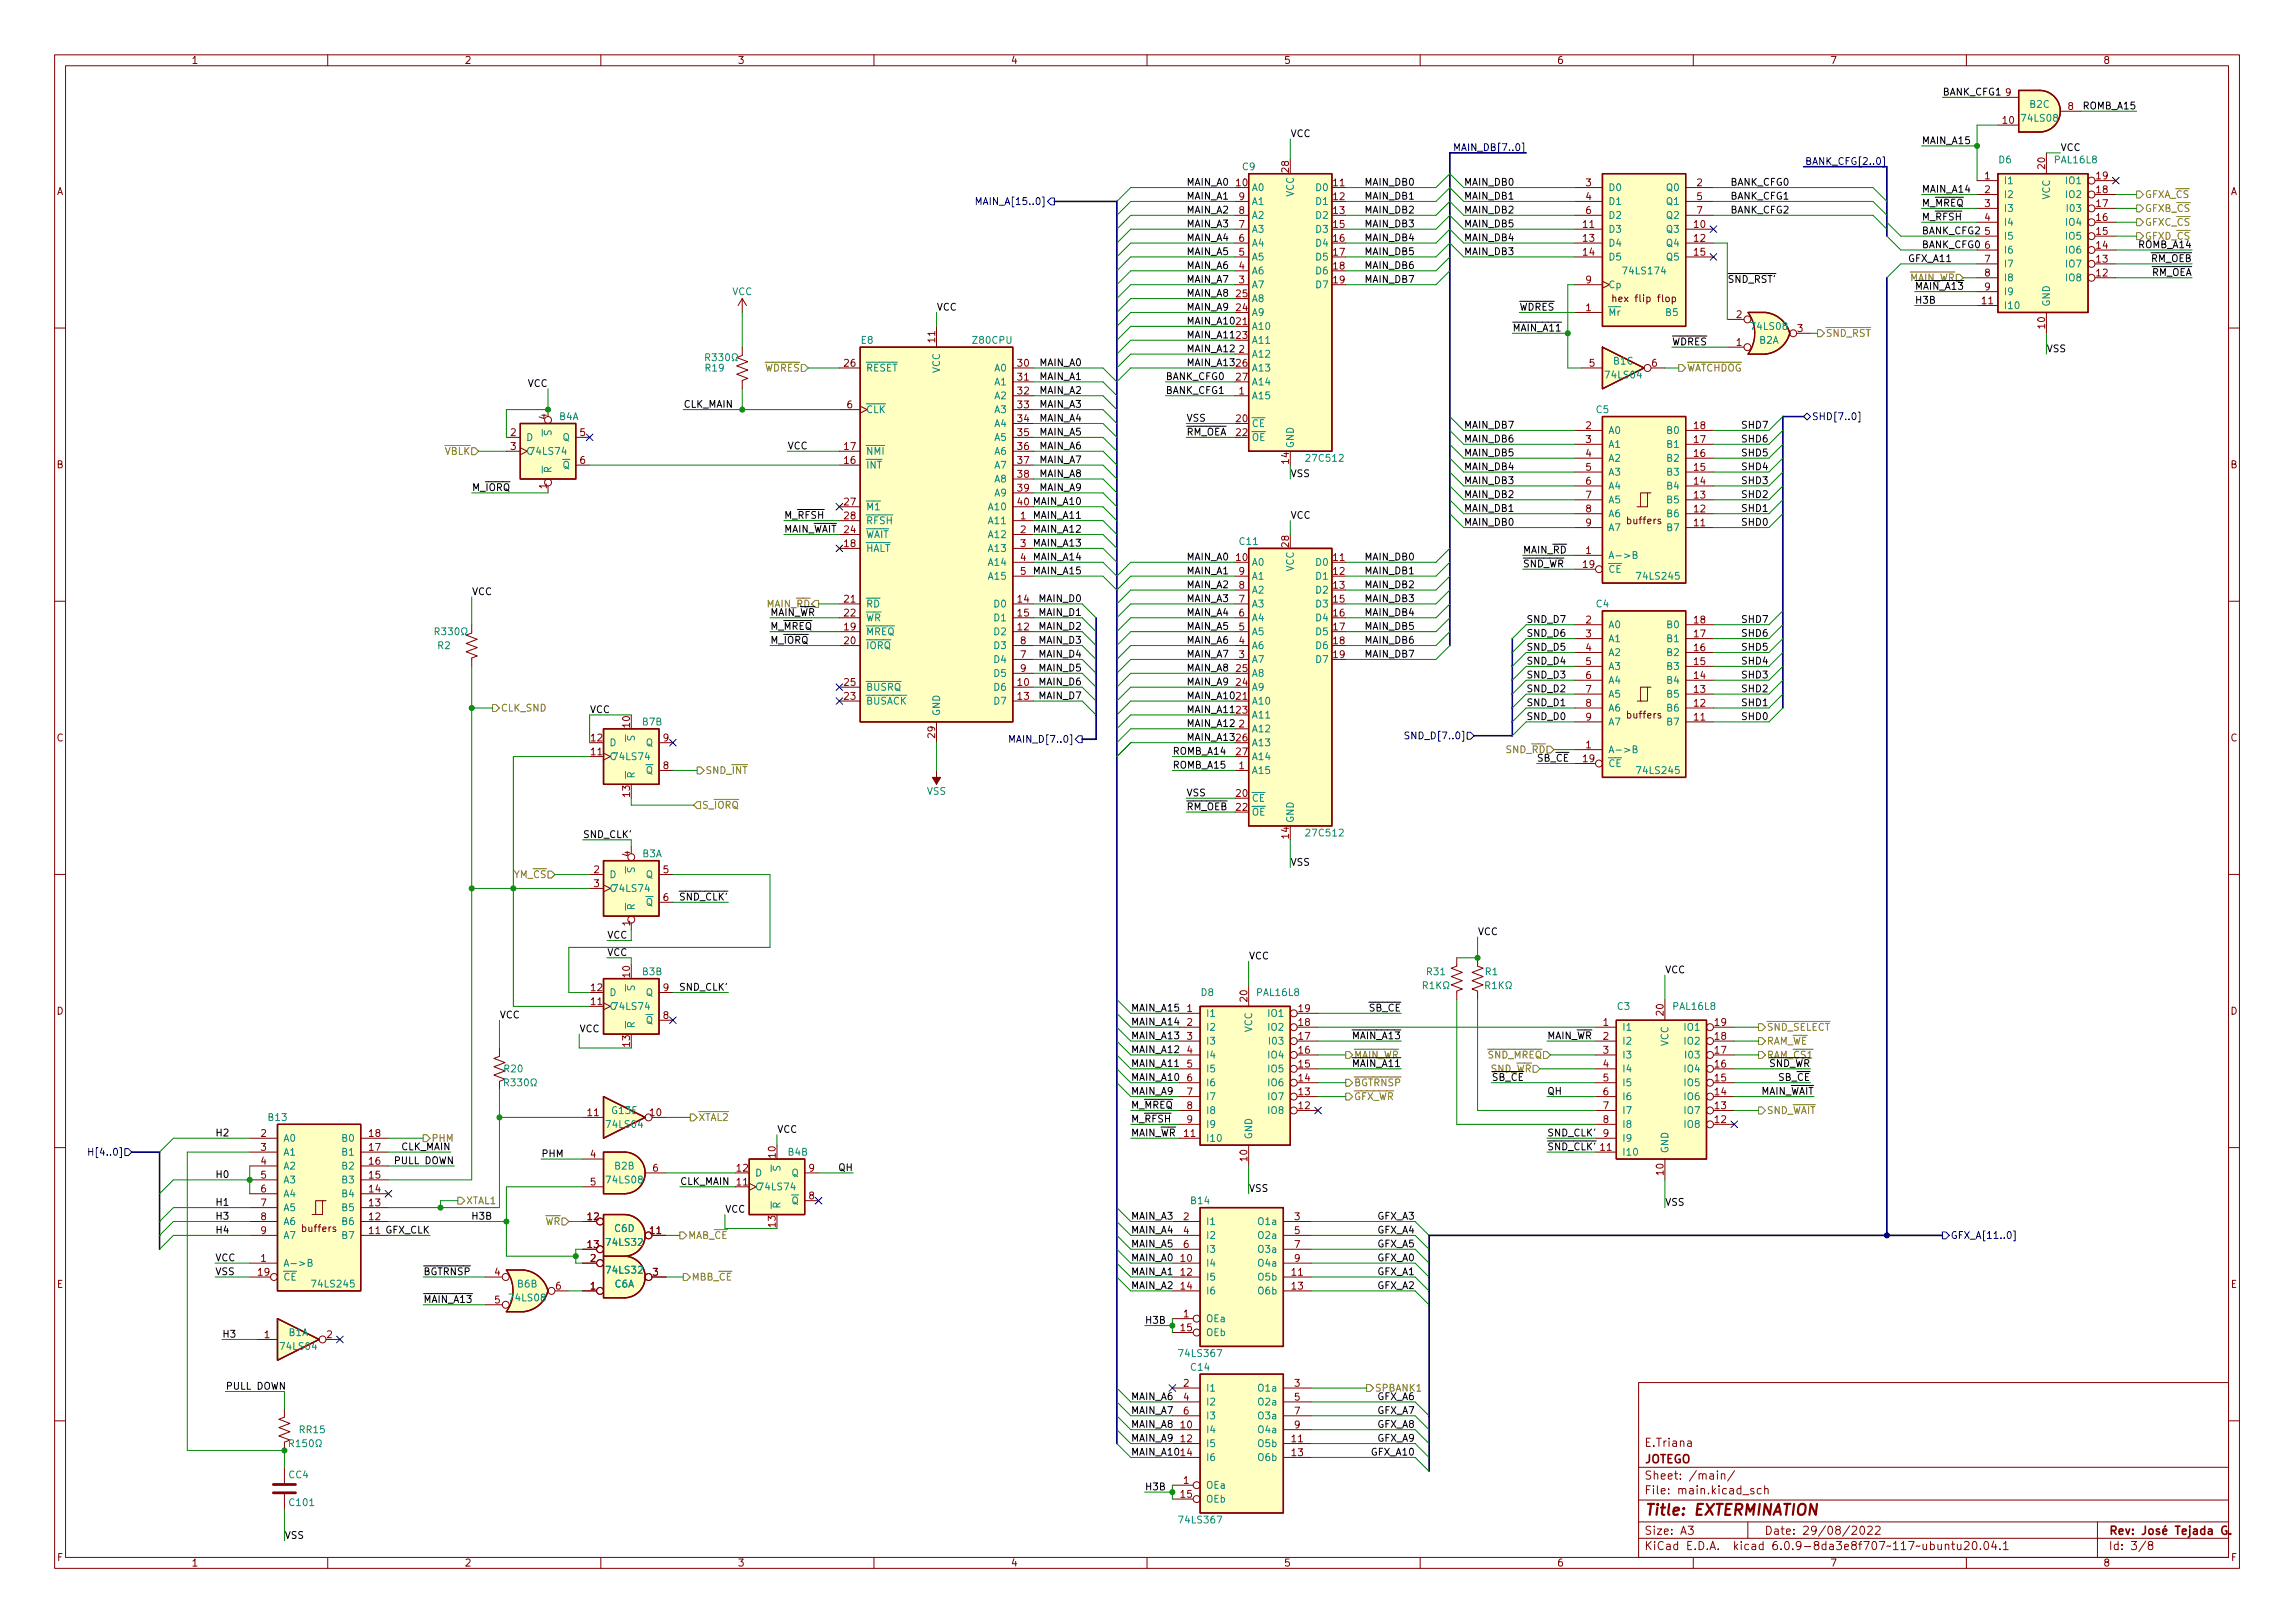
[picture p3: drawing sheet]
<svg xmlns="http://www.w3.org/2000/svg" width="420mm" height="297mm" viewBox="0 0 420 297" stroke-linecap="round" stroke-linejoin="round" font-family="sans-serif">
<defs><g id="words">
<text font-size="2.8" fill="#840000" x="301" y="277.3">Title: EXTERMINATION</text>
<g font-size="2.1" fill="#840000">
<text x="301" y="267.8">JOTEGO</text>
<text x="301" y="264.8">E.Triana</text>
<text x="301" y="273.5">File: main.kicad_sch</text>
<text x="301" y="270.8">Sheet: /main/</text>
<text x="301" y="280.9">Size: A3</text>
<text x="323" y="280.9">Date: 29/08/2022</text>
<text x="301" y="283.7">KiCad E.D.A. kicad 6.0.9-8da3e8f707~117~ubuntu20.04.1</text>
<text x="386" y="283.7">Id: 3/8</text>
</g>
<g font-size="1.8" fill="#840000">
<text x="35" y="11.7">1</text>
<text x="85" y="11.7">2</text>
<text x="135" y="11.7">3</text>
<text x="185" y="11.7">4</text>
<text x="235" y="11.7">5</text>
<text x="285" y="11.7">6</text>
<text x="335" y="11.7">7</text>
<text x="385" y="11.7">8</text>
<text x="367.2" y="17.6">9</text>
<text x="366.7" y="22.6">10</text>
<text x="378.6" y="20.1">8</text>
<text x="10.3" y="35.7">A</text>
<text x="226.3" y="34.1">10</text>
<text x="236" y="31.5" transform="rotate(-90 236 31.5)">28</text>
<text x="244.1" y="34.1">11</text>
<text x="290.3" y="34.1">3</text>
<text x="310.7" y="34.1">2</text>
<text x="363.4" y="32.8">1</text>
<text x="363.4" y="35.3">2</text>
<text x="374.4" y="30.9" transform="rotate(-90 374.4 30.9)">20</text>
<text x="383.8" y="35.3">18</text>
<text x="383.8" y="32.8">19</text>
<text x="408.3" y="35.7">A</text>
<text x="226.8" y="41.7">7</text>
<text x="226.8" y="39.2">8</text>
<text x="226.8" y="36.6">9</text>
<text x="244.1" y="36.6">12</text>
<text x="244.1" y="39.2">13</text>
<text x="244.1" y="41.7">15</text>
<text x="289.8" y="41.7">11</text>
<text x="290.3" y="36.6">4</text>
<text x="290.3" y="39.2">6</text>
<text x="310.2" y="41.7">10</text>
<text x="310.7" y="36.6">5</text>
<text x="310.7" y="39.2">7</text>
<text x="363.4" y="37.9">3</text>
<text x="363.4" y="40.4">4</text>
<text x="383.8" y="40.4">16</text>
<text x="383.8" y="37.9">17</text>
<text x="226.8" y="46.8">5</text>
<text x="226.8" y="44.2">6</text>
<text x="244.1" y="44.2">16</text>
<text x="244.1" y="46.8">17</text>
<text x="289.8" y="44.2">13</text>
<text x="289.8" y="46.8">14</text>
<text x="310.2" y="44.2">12</text>
<text x="310.2" y="46.8">15</text>
<text x="363.4" y="43">5</text>
<text x="363.4" y="45.5">6</text>
<text x="383.8" y="45.5">14</text>
<text x="383.8" y="43">15</text>
<text x="226.8" y="51.9">3</text>
<text x="226.8" y="49.3">4</text>
<text x="244.1" y="49.3">18</text>
<text x="244.1" y="51.9">19</text>
<text x="290.3" y="51.9">9</text>
<text x="363.4" y="48">7</text>
<text x="363.4" y="50.6">8</text>
<text x="363.4" y="53.1">9</text>
<text x="383.8" y="50.6">12</text>
<text x="383.8" y="48">13</text>
<text x="226.3" y="59.5">21</text>
<text x="226.3" y="56.9">24</text>
<text x="226.3" y="54.4">25</text>
<text x="290.3" y="56.9">1</text>
<text x="296" y="55.3">hex flip flop</text>
<text x="317.9" y="58.2">2</text>
<text x="362.9" y="55.7">11</text>
<text x="171.2" y="62.6" transform="rotate(-90 171.2 62.6)">11</text>
<text x="226.3" y="62">23</text>
<text x="226.8" y="64.6">2</text>
<text x="317.9" y="63.3">1</text>
<text x="329.1" y="60.7">3</text>
<text x="374.4" y="60.1" transform="rotate(-90 374.4 60.1)">10</text>
<text x="154.6" y="67.1">26</text>
<text x="186.3" y="67.1">30</text>
<text x="186.3" y="69.6">31</text>
<text x="226.3" y="67.1">26</text>
<text x="226.3" y="69.6">27</text>
<text x="291" y="67.1">5</text>
<text x="302.4" y="67.1">6</text>
<text x="100.1" y="76.7" transform="rotate(-90 100.1 76.7)">4</text>
<text x="155.1" y="74.7">6</text>
<text x="186.3" y="72.2">32</text>
<text x="186.3" y="74.7">33</text>
<text x="186.3" y="77.3">34</text>
<text x="226.3" y="77.3">20</text>
<text x="226.8" y="72.2">1</text>
<text x="93.5" y="79.8">2</text>
<text x="93.5" y="82.3">3</text>
<text x="106.2" y="79.8">5</text>
<text x="154.6" y="82.3">17</text>
<text x="186.3" y="79.8">35</text>
<text x="186.3" y="82.3">36</text>
<text x="290.3" y="78.5">2</text>
<text x="290.3" y="81.1">3</text>
<text x="290.3" y="83.6">4</text>
<text x="310.2" y="83.6">16</text>
<text x="310.2" y="81.1">17</text>
<text x="310.2" y="78.5">18</text>
<text x="10.3" y="85.7">B</text>
<text x="100.1" y="89.4" transform="rotate(-90 100.1 89.4)">1</text>
<text x="106.2" y="84.9">6</text>
<text x="154.6" y="84.9">16</text>
<text x="186.3" y="84.9">37</text>
<text x="186.3" y="87.4">38</text>
<text x="186.3" y="90">39</text>
<text x="236" y="84.8" transform="rotate(-90 236 84.8)">14</text>
<text x="290.3" y="86.1">5</text>
<text x="290.3" y="88.7">6</text>
<text x="310.2" y="88.7">14</text>
<text x="310.2" y="86.1">15</text>
<text x="408.3" y="85.7">B</text>
<text x="154.6" y="92.5">27</text>
<text x="154.6" y="95">28</text>
<text x="186.8" y="95">1</text>
<text x="290.3" y="91.2">7</text>
<text x="290.3" y="93.8">8</text>
<text x="298" y="95.9">buffers</text>
<text x="310.2" y="93.8">12</text>
<text x="310.2" y="91.2">13</text>
<text x="154.6" y="100.1">18</text>
<text x="154.6" y="97.6">24</text>
<text x="186.8" y="97.6">2</text>
<text x="186.8" y="100.1">3</text>
<text x="236" y="100.1" transform="rotate(-90 236 100.1)">28</text>
<text x="290.3" y="101.4">1</text>
<text x="290.3" y="96.3">9</text>
<text x="310.2" y="96.3">11</text>
<text x="186.8" y="102.7">4</text>
<text x="186.8" y="105.2">5</text>
<text x="226.3" y="102.7">10</text>
<text x="226.8" y="107.7">8</text>
<text x="226.8" y="105.2">9</text>
<text x="244.1" y="102.7">11</text>
<text x="244.1" y="105.2">12</text>
<text x="244.1" y="107.7">13</text>
<text x="154.6" y="110.3">21</text>
<text x="154.6" y="112.8">22</text>
<text x="186.3" y="110.3">14</text>
<text x="186.3" y="112.8">15</text>
<text x="226.8" y="112.8">6</text>
<text x="226.8" y="110.3">7</text>
<text x="244.1" y="110.3">15</text>
<text x="244.1" y="112.8">16</text>
<text x="154.6" y="115.4">19</text>
<text x="154.6" y="117.9">20</text>
<text x="186.3" y="115.4">12</text>
<text x="186.8" y="117.9">8</text>
<text x="226.8" y="117.9">4</text>
<text x="226.8" y="115.4">5</text>
<text x="244.1" y="115.4">17</text>
<text x="244.1" y="117.9">18</text>
<text x="290.3" y="114.1">2</text>
<text x="290.3" y="116.6">3</text>
<text x="290.3" y="119.2">4</text>
<text x="310.2" y="119.2">16</text>
<text x="310.2" y="116.6">17</text>
<text x="310.2" y="114.1">18</text>
<text x="154.6" y="125.5">25</text>
<text x="186.3" y="125.5">10</text>
<text x="186.8" y="120.4">7</text>
<text x="186.8" y="123">9</text>
<text x="226.3" y="125.5">24</text>
<text x="226.3" y="123">25</text>
<text x="226.8" y="120.4">3</text>
<text x="244.1" y="120.4">19</text>
<text x="290.3" y="121.7">5</text>
<text x="290.3" y="124.2">6</text>
<text x="310.2" y="124.2">14</text>
<text x="310.2" y="121.7">15</text>
<text x="154.6" y="128.1">23</text>
<text x="186.3" y="128.1">13</text>
<text x="226.3" y="128.1">21</text>
<text x="226.3" y="130.6">23</text>
<text x="290.3" y="126.8">7</text>
<text x="290.3" y="129.3">8</text>
<text x="290.3" y="131.9">9</text>
<text x="298" y="131.5">buffers</text>
<text x="310.2" y="131.9">11</text>
<text x="310.2" y="129.3">12</text>
<text x="310.2" y="126.8">13</text>
<text x="10.3" y="135.7">C</text>
<text x="108.2" y="135.7">12</text>
<text x="115.3" y="133.1" transform="rotate(-90 115.3 133.1)">10</text>
<text x="121.4" y="135.7">9</text>
<text x="171.2" y="135" transform="rotate(-90 171.2 135)">29</text>
<text x="226.3" y="135.7">26</text>
<text x="226.8" y="133.1">2</text>
<text x="290.3" y="136.9">1</text>
<text x="408.3" y="135.7">C</text>
<text x="108.2" y="138.2">11</text>
<text x="121.4" y="140.8">8</text>
<text x="226.3" y="138.2">27</text>
<text x="226.8" y="140.8">1</text>
<text x="115.3" y="145.8" transform="rotate(-90 115.3 145.8)">13</text>
<text x="226.3" y="145.8">20</text>
<text x="236" y="153.4" transform="rotate(-90 236 153.4)">14</text>
<text x="108.7" y="159.8">2</text>
<text x="115.3" y="156.7" transform="rotate(-90 115.3 156.7)">4</text>
<text x="121.4" y="159.8">5</text>
<text x="108.7" y="162.3">3</text>
<text x="115.3" y="169.4" transform="rotate(-90 115.3 169.4)">1</text>
<text x="115.3" y="178.8" transform="rotate(-90 115.3 178.8)">10</text>
<text x="10.3" y="185.7">D</text>
<text x="108.2" y="183.9">11</text>
<text x="108.2" y="181.4">12</text>
<text x="121.4" y="181.4">9</text>
<text x="217.3" y="185.2">1</text>
<text x="228.3" y="183.3" transform="rotate(-90 228.3 183.3)">20</text>
<text x="237.8" y="185.2">19</text>
<text x="304.5" y="185.8" transform="rotate(-90 304.5 185.8)">20</text>
<text x="408.3" y="185.7">D</text>
<text x="115.3" y="191.5" transform="rotate(-90 115.3 191.5)">13</text>
<text x="121.4" y="186.5">8</text>
<text x="217.3" y="187.7">2</text>
<text x="217.3" y="190.3">3</text>
<text x="237.8" y="190.3">17</text>
<text x="237.8" y="187.7">18</text>
<text x="293.5" y="187.7">1</text>
<text x="314" y="190.3">18</text>
<text x="314" y="187.7">19</text>
<text x="217.3" y="192.8">4</text>
<text x="217.3" y="195.4">5</text>
<text x="217.3" y="197.9">6</text>
<text x="237.8" y="197.9">14</text>
<text x="237.8" y="195.4">15</text>
<text x="237.8" y="192.8">16</text>
<text x="293.5" y="192.8">3</text>
<text x="293.5" y="195.4">4</text>
<text x="293.5" y="197.9">5</text>
<text x="314" y="197.9">15</text>
<text x="314" y="195.4">16</text>
<text x="314" y="192.8">17</text>
<text x="217.3" y="200.4">7</text>
<text x="237.8" y="203">12</text>
<text x="237.8" y="200.4">13</text>
<text x="293.5" y="200.4">6</text>
<text x="293.5" y="203">7</text>
<text x="314" y="203">13</text>
<text x="314" y="200.4">14</text>
<text x="47.8" y="208.1">2</text>
<text x="67.6" y="208.1">18</text>
<text x="107.6" y="204.3">11</text>
<text x="119" y="204.3">10</text>
<text x="293.5" y="205.5">8</text>
<text x="293.5" y="208.1">9</text>
<text x="314" y="205.5">12</text>
<text x="47.8" y="210.6">3</text>
<text x="47.8" y="213.1">4</text>
<text x="47.8" y="215.7">5</text>
<text x="67.6" y="215.7">15</text>
<text x="67.6" y="213.1">16</text>
<text x="67.6" y="210.6">17</text>
<text x="108.1" y="211.9">4</text>
<text x="119.5" y="214.4">6</text>
<text x="134.9" y="214.4">12</text>
<text x="142" y="211.8" transform="rotate(-90 142 211.8)">10</text>
<text x="148.1" y="214.4">9</text>
<text x="228.3" y="212.5" transform="rotate(-90 228.3 212.5)">10</text>
<text x="293" y="210.6">11</text>
<text x="304.5" y="215" transform="rotate(-90 304.5 215)">10</text>
<text x="47.8" y="218.2">6</text>
<text x="47.8" y="220.8">7</text>
<text x="67.6" y="220.8">13</text>
<text x="67.6" y="218.2">14</text>
<text x="108.1" y="217">5</text>
<text x="134.9" y="217">11</text>
<text x="148.1" y="219.5">8</text>
<text x="47.8" y="223.3">8</text>
<text x="47.8" y="225.8">9</text>
<text x="55.4" y="225.5">buffers</text>
<text x="67.6" y="223.3">12</text>
<text x="107.6" y="223.3">12</text>
<text x="119" y="225.8">11</text>
<text x="142" y="224.5" transform="rotate(-90 142 224.5)">13</text>
<text x="216.7" y="223.3">2</text>
<text x="216.7" y="225.8">4</text>
<text x="237" y="223.3">3</text>
<text x="237" y="225.8">5</text>
<text x="47.3" y="233.5">19</text>
<text x="47.8" y="230.9">1</text>
<text x="90.6" y="233.5">4</text>
<text x="107.6" y="228.4">13</text>
<text x="108.1" y="230.9">2</text>
<text x="119.5" y="233.5">3</text>
<text x="216.2" y="230.9">10</text>
<text x="216.2" y="233.5">12</text>
<text x="216.7" y="228.4">6</text>
<text x="236.5" y="233.5">11</text>
<text x="237" y="228.4">7</text>
<text x="237" y="230.9">9</text>
<text x="10.4" y="235.7">E</text>
<text x="90.6" y="238.5">5</text>
<text x="101.7" y="236">6</text>
<text x="108.1" y="236">1</text>
<text x="216.2" y="236">14</text>
<text x="236.5" y="236">13</text>
<text x="408.4" y="235.7">E</text>
<text x="48.4" y="244.9">1</text>
<text x="59.8" y="244.9">2</text>
<text x="216.2" y="243.6">15</text>
<text x="216.7" y="241.1">1</text>
<text x="216.7" y="253.8">2</text>
<text x="216.7" y="256.3">4</text>
<text x="237" y="253.8">3</text>
<text x="237" y="256.3">5</text>
<text x="216.2" y="261.4">10</text>
<text x="216.2" y="263.9">12</text>
<text x="216.7" y="258.9">6</text>
<text x="236.5" y="263.9">11</text>
<text x="237" y="258.9">7</text>
<text x="237" y="261.4">9</text>
<text x="216.2" y="266.5">14</text>
<text x="236.5" y="266.5">13</text>
<text x="216.2" y="274.1">15</text>
<text x="216.7" y="271.6">1</text>
<text x="10.4" y="285.7">F</text>
<text x="35" y="286.7">1</text>
<text x="85" y="286.7">2</text>
<text x="135" y="286.7">3</text>
<text x="185" y="286.7">4</text>
<text x="235" y="286.7">5</text>
<text x="285" y="286.7">6</text>
<text x="335" y="286.7">7</text>
<text x="385" y="286.7">8</text>
<text x="408.4" y="285.7">F</text>
</g>
<g font-size="1.8">
<text x="355.6" y="17.5">BANK_CFG1</text>
<text x="381.5" y="20">ROMB_A15</text>
<text x="236.2" y="25.1">VCC</text>
<text x="351.8" y="26.4">MAIN_A15</text>
<text x="377.2" y="27.6">VCC</text>
<text x="217.2" y="34">MAIN_A0</text>
<text x="250" y="34">MAIN_DB0</text>
<text x="268" y="34">MAIN_DB0</text>
<text x="316.8" y="34">BANK_CFG0</text>
<text x="351.8" y="35.2">MAIN_A14</text>
<text x="217.2" y="39.1">MAIN_A2</text>
<text x="217.2" y="41.6">MAIN_A3</text>
<text x="217.2" y="36.5">MAIN_A1</text>
<text x="250" y="36.5">MAIN_DB1</text>
<text x="250" y="41.6">MAIN_DB3</text>
<text x="250" y="39.1">MAIN_DB2</text>
<text x="268" y="36.5">MAIN_DB1</text>
<text x="268" y="41.6">MAIN_DB5</text>
<text x="268" y="39.1">MAIN_DB2</text>
<text x="316.8" y="39.1">BANK_CFG2</text>
<text x="316.8" y="36.5">BANK_CFG1</text>
<text x="351.8" y="37.8">M_~{MREQ}</text>
<text x="351.8" y="40.3">M_~{RFSH}</text>
<text x="217.2" y="46.7">MAIN_A5</text>
<text x="217.2" y="44.1">MAIN_A4</text>
<text x="250" y="44.1">MAIN_DB4</text>
<text x="250" y="46.7">MAIN_DB5</text>
<text x="268" y="46.7">MAIN_DB3</text>
<text x="268" y="44.1">MAIN_DB4</text>
<text x="349.2" y="47.9">GFX_A11</text>
<text x="351.8" y="42.9">BANK_CFG2</text>
<text x="351.8" y="45.4">BANK_CFG0</text>
<text x="391.7" y="45.4">ROMB_A14</text>
<text x="392.4" y="47.9">~{RM_OEB}</text>
<text x="217.2" y="51.8">MAIN_A7</text>
<text x="217.2" y="49.2">MAIN_A6</text>
<text x="250" y="51.8">MAIN_DB7</text>
<text x="250" y="49.2">MAIN_DB6</text>
<text x="316.2" y="51.8">~{SND_RST'}</text>
<text x="348.1" y="51.5">~{MAIN_WR}</text>
<text x="350.5" y="53">~{MAIN_A13}</text>
<text x="392.4" y="50.5">~{RM_OEA}</text>
<text x="171.4" y="56.8">VCC</text>
<text x="217.2" y="54.3">MAIN_A8</text>
<text x="217.2" y="56.8">MAIN_A9</text>
<text x="217.2" y="59.4">MAIN_A10</text>
<text x="278.1" y="56.8">~{WDRES}</text>
<text x="350.5" y="55.6">H3B</text>
<text x="217.2" y="64.5">MAIN_A12</text>
<text x="217.2" y="61.9">MAIN_A11</text>
<text x="306.1" y="63.2">~{WDRES}</text>
<text x="374.6" y="64.5">VSS</text>
<text x="96.6" y="70.8">VCC</text>
<text x="190.4" y="67">MAIN_A0</text>
<text x="190.4" y="69.5">MAIN_A1</text>
<text x="213.4" y="69.5">BANK_CFG0</text>
<text x="217.2" y="67">MAIN_A13</text>
<text x="125.1" y="74.6">CLK_MAIN</text>
<text x="190.4" y="77.2">MAIN_A4</text>
<text x="190.4" y="74.6">MAIN_A3</text>
<text x="190.4" y="72.1">MAIN_A2</text>
<text x="213.4" y="72.1">BANK_CFG1</text>
<text x="217.2" y="77.2">VSS</text>
<text x="144.1" y="82.2">VCC</text>
<text x="190.4" y="82.2">MAIN_A6</text>
<text x="190.4" y="79.7">MAIN_A5</text>
<text x="217.2" y="79.7">~{RM_OEA}22</text>
<text x="268" y="83.5">MAIN_DB5</text>
<text x="268" y="81">MAIN_DB6</text>
<text x="268" y="78.4">MAIN_DB7</text>
<text x="319.1" y="83.5">SHD5</text>
<text x="319.1" y="78.4">SHD7</text>
<text x="319.1" y="81">SHD6</text>
<text x="86.4" y="89.9">M_~{IORQ}</text>
<text x="190.4" y="87.3">MAIN_A8</text>
<text x="190.4" y="84.8">MAIN_A7</text>
<text x="190.4" y="89.9">MAIN_A9</text>
<text x="236.2" y="87.3">VSS</text>
<text x="268" y="88.6">MAIN_DB3</text>
<text x="268" y="86">MAIN_DB4</text>
<text x="319.1" y="86">SHD4</text>
<text x="319.1" y="88.6">SHD3</text>
<text x="143.5" y="94.9">M_~{RFSH}</text>
<text x="186.3" y="92.5">40 MAIN_A10</text>
<text x="189.4" y="94.9">MAIN_A11</text>
<text x="236.2" y="94.9">VCC</text>
<text x="268" y="91.1">MAIN_DB2</text>
<text x="268" y="93.7">MAIN_DB1</text>
<text x="319.1" y="91.1">SHD2</text>
<text x="319.1" y="93.7">SHD1</text>
<text x="143.5" y="97.5">MAIN_~{WAIT}</text>
<text x="189.4" y="97.5">MAIN_A12</text>
<text x="189.4" y="100">MAIN_A13</text>
<text x="268" y="96.2">MAIN_DB0</text>
<text x="278.8" y="101.3">MAIN_~{RD}</text>
<text x="319.1" y="96.2">SHD0</text>
<text x="189.4" y="105.1">MAIN_A15</text>
<text x="189.4" y="102.6">MAIN_A14</text>
<text x="217.2" y="105.1">MAIN_A1</text>
<text x="217.2" y="107.6">MAIN_A2</text>
<text x="217.2" y="102.6">MAIN_A0</text>
<text x="250" y="107.6">MAIN_DB2</text>
<text x="250" y="102.6">MAIN_DB0</text>
<text x="250" y="105.1">MAIN_DB1</text>
<text x="278.8" y="103.8">~{SND_WR} 19</text>
<text x="86.4" y="108.9">VCC</text>
<text x="139" y="111.2">MAIN_~{RD}</text>
<text x="141" y="112.7">MAIN_~{WR}</text>
<text x="190.4" y="110.2">MAIN_D0</text>
<text x="190.4" y="112.7">MAIN_D1</text>
<text x="217.2" y="110.2">MAIN_A3</text>
<text x="217.2" y="112.7">MAIN_A4</text>
<text x="250" y="110.2">MAIN_DB3</text>
<text x="250" y="112.7">MAIN_DB4</text>
<text x="279.4" y="114">SND_D7</text>
<text x="319.1" y="114">SHD7</text>
<text x="141" y="117.8">M_~{IORQ}</text>
<text x="141" y="115.3">M_~{MREQ}</text>
<text x="190.4" y="115.3">MAIN_D2</text>
<text x="190.4" y="117.8">MAIN_D3</text>
<text x="217.2" y="117.8">MAIN_A6</text>
<text x="217.2" y="115.3">MAIN_A5</text>
<text x="250" y="115.3">MAIN_DB5</text>
<text x="250" y="117.8">MAIN_DB6</text>
<text x="279.4" y="116.5">SND_D6</text>
<text x="279.4" y="119.1">SND_D5</text>
<text x="319.1" y="116.5">SHD6</text>
<text x="319.1" y="119.1">SHD5</text>
<text x="190.4" y="120.3">MAIN_D4</text>
<text x="190.4" y="122.9">MAIN_D5</text>
<text x="190.4" y="125.4">MAIN_D6</text>
<text x="217.2" y="120.3">MAIN_A7</text>
<text x="217.2" y="122.9">MAIN_A8</text>
<text x="217.2" y="125.4">MAIN_A9</text>
<text x="250" y="120.3">MAIN_DB7</text>
<text x="279.4" y="124.1">SND_D3</text>
<text x="279.4" y="121.6">SND_D4</text>
<text x="319.1" y="124.1">SHD3</text>
<text x="319.1" y="121.6">SHD4</text>
<text x="107.9" y="130.5">VCC</text>
<text x="190.4" y="128">MAIN_D7</text>
<text x="217.2" y="128">MAIN_A10</text>
<text x="217.2" y="130.5">MAIN_A11</text>
<text x="279.4" y="131.8">SND_D0</text>
<text x="279.4" y="126.7">SND_D2</text>
<text x="279.4" y="129.2">SND_D1</text>
<text x="319.1" y="129.2">SHD1</text>
<text x="319.1" y="126.7">SHD2</text>
<text x="319.1" y="131.8">SHD0</text>
<text x="217.2" y="135.6">MAIN_A13</text>
<text x="217.2" y="133">MAIN_A12</text>
<text x="214.6" y="138.1">ROMB_A14</text>
<text x="214.6" y="140.7">ROMB_A15</text>
<text x="281.3" y="139.4">SB_~{CE} 19</text>
<text x="217.2" y="148.3">~{RM_OEB}22</text>
<text x="217.2" y="145.7">VSS</text>
<text x="106.7" y="153.4">SND_CLK'</text>
<text x="236.2" y="158.4">VSS</text>
<text x="121.4" y="164.9">6 ~{SND_CLK'}</text>
<text x="111.1" y="171.8">VCC</text>
<text x="270.5" y="171.1">VCC</text>
<text x="111.1" y="174.9">VCC</text>
<text x="228.6" y="175.6">VCC</text>
<text x="304.8" y="178.1">VCC</text>
<text x="124.6" y="181.3">SND_CLK'</text>
<text x="207" y="185.1">MAIN_A15</text>
<text x="249.3" y="185.1">~{SB_CE}</text>
<text x="91.4" y="186.4">VCC</text>
<text x="106" y="188.9">VCC</text>
<text x="207" y="187.6">MAIN_A14</text>
<text x="207" y="190.2">MAIN_A13</text>
<text x="246.4" y="190.2">~{MAIN_A13}</text>
<text x="283.2" y="190.2">MAIN_~{WR}2</text>
<text x="207" y="197.8">MAIN_A10</text>
<text x="207" y="192.7">MAIN_A12</text>
<text x="207" y="195.3">MAIN_A11</text>
<text x="246.4" y="195.3">~{MAIN_A11}</text>
<text x="247.8" y="193.7">~{MAIN_WR}</text>
<text x="273" y="197.8">~{SB_CE}</text>
<text x="322.4" y="195.3">~{SND_WR}</text>
<text x="324.2" y="197.8">SB_~{CE}</text>
<text x="207" y="202.9">M_~{MREQ} 8</text>
<text x="207" y="200.3">MAIN_A9</text>
<text x="283.2" y="200.3">QH</text>
<text x="320.7" y="200.3">MAIN_~{WAIT}</text>
<text x="39.4" y="208">H2</text>
<text x="142.2" y="207.3">VCC</text>
<text x="207" y="205.4">M_~{RFSH} 9</text>
<text x="207" y="208">MAIN_~{WR}11</text>
<text x="283.2" y="208">SND_CLK'</text>
<text x="39.4" y="215.6">H0</text>
<text x="72.5" y="213">PULL DOWN</text>
<text x="73.4" y="210.5">CLK_MAIN</text>
<text x="99.1" y="211.8">PHM</text>
<text x="153.6" y="214.3">QH</text>
<text x="283.2" y="210.5">~{SND_CLK'}</text>
<text x="39.4" y="220.7">H1</text>
<text x="124.5" y="216.9">CLK_MAIN</text>
<text x="132.7" y="221.9">VCC</text>
<text x="228.6" y="218.1">VSS</text>
<text x="304.8" y="220.7">VSS</text>
<text x="39.4" y="225.7">H4</text>
<text x="39.4" y="223.2">H3</text>
<text x="67.6" y="225.8">11 GFX_CLK</text>
<text x="86.6" y="223.2">H3B</text>
<text x="207" y="223.2">MAIN_A3</text>
<text x="207" y="225.7">MAIN_A4</text>
<text x="252.2" y="223.2">GFX_A3</text>
<text x="252.2" y="225.7">GFX_A4</text>
<text x="39.4" y="230.8">VCC</text>
<text x="39.4" y="233.4">VSS</text>
<text x="77.5" y="233.4">~{BGTRNSP}</text>
<text x="207" y="230.8">MAIN_A0</text>
<text x="207" y="233.4">MAIN_A1</text>
<text x="207" y="228.3">MAIN_A5</text>
<text x="252.2" y="230.8">GFX_A0</text>
<text x="252.2" y="228.3">GFX_A5</text>
<text x="252.2" y="233.4">GFX_A1</text>
<text x="77.5" y="238.4">~{MAIN_A13}</text>
<text x="207" y="235.9">MAIN_A2</text>
<text x="252.2" y="235.9">GFX_A2</text>
<text x="40.6" y="244.8">H3</text>
<text x="209.5" y="242.3">H3B</text>
<text x="41.3" y="254.3">PULL DOWN</text>
<text x="207" y="256.2">MAIN_A6</text>
<text x="252.2" y="256.2">GFX_A6</text>
<text x="207" y="263.8">MAIN_A9</text>
<text x="207" y="258.8">MAIN_A7</text>
<text x="207" y="261.3">MAIN_A8</text>
<text x="252.2" y="261.3">GFX_A8</text>
<text x="252.2" y="263.8">GFX_A9</text>
<text x="252.2" y="258.8">GFX_A7</text>
<text x="207" y="266.4">MAIN_A10</text>
<text x="251.2" y="266.4">GFX_A10</text>
<text x="209.5" y="272.7">H3B</text>
<text x="52.1" y="281.6">VSS</text>
</g>
<g font-size="1.8" fill="#008484">
<text x="370.3" y="22.3">74LS08</text>
<text x="371.6" y="19.7">B2C</text>
<text x="365.9" y="29.9">D6</text>
<text x="376.2" y="29.9">PAL16L8</text>
<text x="227.5" y="31.2">C9</text>
<text x="229.1" y="35">A0</text>
<text x="241.1" y="35">D0</text>
<text x="294.4" y="35">D0</text>
<text x="305.2" y="35">Q0</text>
<text x="366.8" y="33.7">I1</text>
<text x="378.4" y="33.7">IO1</text>
<text x="229.1" y="40">A2</text>
<text x="229.1" y="37.5">A1</text>
<text x="236.9" y="36" transform="rotate(-90 236.9 36)">VCC</text>
<text x="241.1" y="37.5">D1</text>
<text x="241.1" y="40">D2</text>
<text x="294.4" y="37.5">D1</text>
<text x="294.4" y="40">D2</text>
<text x="305.2" y="37.5">Q1</text>
<text x="305.2" y="40">Q2</text>
<text x="366.8" y="36.2">I2</text>
<text x="366.8" y="38.8">I3</text>
<text x="366.8" y="41.3">I4</text>
<text x="375.3" y="36.5" transform="rotate(-90 375.3 36.5)">VCC</text>
<text x="378.4" y="41.3">IO4</text>
<text x="378.4" y="36.2">IO2</text>
<text x="378.8" y="38.8">I03</text>
<text x="229.1" y="47.7">A5</text>
<text x="229.1" y="45.1">A4</text>
<text x="229.1" y="42.6">A3</text>
<text x="241.1" y="42.6">D3</text>
<text x="241.1" y="45.1">D4</text>
<text x="241.1" y="47.7">D5</text>
<text x="294.4" y="42.6">D3</text>
<text x="294.4" y="45.1">D4</text>
<text x="294.4" y="47.7">D5</text>
<text x="305.2" y="42.6">Q3</text>
<text x="305.2" y="45.1">Q4</text>
<text x="305.2" y="47.7">Q5</text>
<text x="366.8" y="43.9">I5</text>
<text x="366.8" y="46.4">I6</text>
<text x="378.4" y="46.4">IO6</text>
<text x="378.4" y="43.9">IO5</text>
<text x="229.1" y="52.7">A7</text>
<text x="229.1" y="50.2">A6</text>
<text x="241.1" y="50.2">D6</text>
<text x="241.1" y="52.7">D7</text>
<text x="294.4" y="52.7">Cp</text>
<text x="297.4" y="50.2">74LS174</text>
<text x="366.8" y="48.9">I7</text>
<text x="366.8" y="51.5">I8</text>
<text x="378.4" y="51.5">IO8</text>
<text x="378.4" y="48.9">IO7</text>
<text x="134" y="54">VCC</text>
<text x="229.1" y="57.8">A9</text>
<text x="229.1" y="55.3">A8</text>
<text x="294.4" y="57.8">~{Mr}</text>
<text x="304.9" y="57.8">B5</text>
<text x="366.8" y="56.6">I10</text>
<text x="366.8" y="54">I9</text>
<text x="375.3" y="56.2" transform="rotate(-90 375.3 56.2)">GND</text>
<text x="157.7" y="62.9">E8</text>
<text x="178.2" y="62.9">Z80CPU</text>
<text x="229.1" y="65.4">A12</text>
<text x="229.1" y="60.4">A10</text>
<text x="229.1" y="62.9">A11</text>
<text x="320.8" y="60.4">74LS08</text>
<text x="322.1" y="62.9">B2A</text>
<text x="129.2" y="68">R19</text>
<text x="158.5" y="68">~{RESET}</text>
<text x="172.1" y="68.3" transform="rotate(-90 172.1 68.3)">VCC</text>
<text x="182.1" y="68">A0</text>
<text x="182.1" y="70.5">A1</text>
<text x="229.1" y="68">A13</text>
<text x="229.1" y="70.5">A14</text>
<text x="294.1" y="69.3">74LS04</text>
<text x="295.4" y="66.7">B1C</text>
<text x="102.4" y="76.9">B4A</text>
<text x="158.5" y="75.6">~{CLK}</text>
<text x="182.1" y="73.1">A2</text>
<text x="182.1" y="75.6">A3</text>
<text x="229.1" y="73.1">A15</text>
<text x="292.2" y="75.6">C5</text>
<text x="96.3" y="80.7">D</text>
<text x="96.3" y="83.2">C74LS74</text>
<text x="103" y="80.7">Q</text>
<text x="158.5" y="83.2">~{NMI}</text>
<text x="182.1" y="78.1">A4</text>
<text x="182.1" y="80.7">A5</text>
<text x="182.1" y="83.2">A6</text>
<text x="229.1" y="78.1">~{CE}</text>
<text x="229.1" y="80.7">~{OE}</text>
<text x="236.9" y="82.1" transform="rotate(-90 236.9 82.1)">GND</text>
<text x="294.4" y="79.4">A0</text>
<text x="294.4" y="82">A1</text>
<text x="305.3" y="82">B1</text>
<text x="305.3" y="79.4">B0</text>
<text x="101" y="86.7" transform="rotate(-90 101 86.7)">~{R}</text>
<text x="101.6" y="85.8">~{Q}</text>
<text x="158.5" y="85.8">~{INT}</text>
<text x="182.1" y="85.8">A7</text>
<text x="182.1" y="88.3">A8</text>
<text x="239.4" y="84.5">27C512</text>
<text x="294.4" y="84.5">A2</text>
<text x="294.4" y="87">A3</text>
<text x="294.4" y="89.6">A4</text>
<text x="305.3" y="89.6">B4</text>
<text x="305.3" y="87">B3</text>
<text x="305.3" y="84.5">B2</text>
<text x="158.5" y="93.4">~{M1}</text>
<text x="158.5" y="95.9">~{RFSH}</text>
<text x="181.2" y="95.9">A11</text>
<text x="181.2" y="93.4">A10</text>
<text x="182.1" y="90.8">A9</text>
<text x="294.4" y="92.1">A5</text>
<text x="294.4" y="94.7">A6</text>
<text x="305.3" y="94.7">B6</text>
<text x="305.3" y="92.1">B5</text>
<text x="158.5" y="101">~{HALT}</text>
<text x="158.5" y="98.5">~{WAIT}</text>
<text x="181.2" y="98.5">A12</text>
<text x="181.2" y="101">A13</text>
<text x="227" y="99.7">C11</text>
<text x="294.4" y="97.2">A7</text>
<text x="305.3" y="97.2">B7</text>
<text x="181.2" y="103.5">A14</text>
<text x="181.2" y="106.1">A15</text>
<text x="229.1" y="103.5">A0</text>
<text x="229.1" y="106.1">A1</text>
<text x="236.9" y="104.6" transform="rotate(-90 236.9 104.6)">VCC</text>
<text x="241.1" y="103.5">D0</text>
<text x="241.1" y="106.1">D1</text>
<text x="294.4" y="102.3">A-&gt;B</text>
<text x="294.4" y="104.8">~{CE}</text>
<text x="299.9" y="106.1">74LS245</text>
<text x="158.5" y="111.2">~{RD}</text>
<text x="158.5" y="113.7">~{WR}</text>
<text x="182.1" y="111.2">D0</text>
<text x="182.1" y="113.7">D1</text>
<text x="229.1" y="113.7">A4</text>
<text x="229.1" y="111.2">A3</text>
<text x="229.1" y="108.6">A2</text>
<text x="241.1" y="108.6">D2</text>
<text x="241.1" y="111.2">D3</text>
<text x="241.1" y="113.7">D4</text>
<text x="292.2" y="111.2">C4</text>
<text x="80.1" y="118.8">R2</text>
<text x="158.5" y="116.2">~{MREQ}</text>
<text x="158.5" y="118.8">~{IORQ}</text>
<text x="182.1" y="116.2">D2</text>
<text x="182.1" y="118.8">D3</text>
<text x="229.1" y="118.8">A6</text>
<text x="229.1" y="116.2">A5</text>
<text x="241.1" y="116.2">D5</text>
<text x="241.1" y="118.8">D6</text>
<text x="294.4" y="115">A0</text>
<text x="294.4" y="117.5">A1</text>
<text x="305.3" y="117.5">B1</text>
<text x="305.3" y="115">B0</text>
<text x="182.1" y="121.3">D4</text>
<text x="182.1" y="123.9">D5</text>
<text x="229.1" y="123.9">A8</text>
<text x="229.1" y="121.3">A7</text>
<text x="241.1" y="121.3">D7</text>
<text x="294.4" y="120.1">A2</text>
<text x="294.4" y="122.6">A3</text>
<text x="294.4" y="125.1">A4</text>
<text x="305.3" y="125.1">B4</text>
<text x="305.3" y="122.6">B3</text>
<text x="305.3" y="120.1">B2</text>
<text x="158.5" y="128.9">~{BUSACK}</text>
<text x="158.5" y="126.4">~{BUSRQ}</text>
<text x="172.1" y="131.1" transform="rotate(-90 172.1 131.1)">GND</text>
<text x="182.1" y="126.4">D6</text>
<text x="182.1" y="128.9">D7</text>
<text x="229.1" y="128.9">A10</text>
<text x="229.1" y="131.5">A11</text>
<text x="229.1" y="126.4">A9</text>
<text x="294.4" y="127.7">A5</text>
<text x="294.4" y="130.2">A6</text>
<text x="305.3" y="130.2">B6</text>
<text x="305.3" y="127.7">B5</text>
<text x="111.5" y="136.6">D</text>
<text x="117.6" y="132.8">B7B</text>
<text x="118.3" y="136.6">Q</text>
<text x="229.1" y="134">A12</text>
<text x="229.1" y="136.6">A13</text>
<text x="294.4" y="137.8">A-&gt;B</text>
<text x="294.4" y="132.8">A7</text>
<text x="305.3" y="132.8">B7</text>
<text x="111.5" y="139.1">C74LS74</text>
<text x="116.2" y="142.5" transform="rotate(-90 116.2 142.5)">~{R}</text>
<text x="116.9" y="141.6">~{Q}</text>
<text x="229.1" y="141.6">A15</text>
<text x="229.1" y="139.1">A14</text>
<text x="294.4" y="140.4">~{CE}</text>
<text x="299.9" y="141.6">74LS245</text>
<text x="169.7" y="145.5">VSS</text>
<text x="229.1" y="146.7">~{CE}</text>
<text x="229.1" y="149.3">~{OE}</text>
<text x="236.9" y="150.7" transform="rotate(-90 236.9 150.7)">GND</text>
<text x="239.4" y="153.1">27C512</text>
<text x="111.5" y="160.7">D</text>
<text x="117.6" y="156.9">B3A</text>
<text x="118.3" y="160.7">Q</text>
<text x="111.5" y="163.2">C74LS74</text>
<text x="116.2" y="166.7" transform="rotate(-90 116.2 166.7)">~{R}</text>
<text x="116.9" y="165.8">~{Q}</text>
<text x="117.6" y="178.5">B3B</text>
<text x="261.3" y="178.5">R31</text>
<text x="271.9" y="178.5">R1</text>
<text x="111.5" y="184.8">C74LS74</text>
<text x="111.5" y="182.3">D</text>
<text x="118.3" y="182.3">Q</text>
<text x="219.9" y="182.3">D8</text>
<text x="230.2" y="182.3">PAL16L8</text>
<text x="296.1" y="184.8">C3</text>
<text x="306.4" y="184.8">PAL16L8</text>
<text x="116.2" y="188.3" transform="rotate(-90 116.2 188.3)">~{R}</text>
<text x="116.9" y="187.4">~{Q}</text>
<text x="220.7" y="186.1">I1</text>
<text x="220.7" y="188.6">I2</text>
<text x="220.7" y="191.2">I3</text>
<text x="229.2" y="188.9" transform="rotate(-90 229.2 188.9)">VCC</text>
<text x="232.4" y="188.6">IO2</text>
<text x="232.4" y="186.1">IO1</text>
<text x="232.7" y="191.2">I03</text>
<text x="296.9" y="188.6">I1</text>
<text x="296.9" y="191.2">I2</text>
<text x="305.4" y="191.5" transform="rotate(-90 305.4 191.5)">VCC</text>
<text x="308.6" y="191.2">IO2</text>
<text x="308.6" y="188.6">IO1</text>
<text x="92.4" y="196.3">R20</text>
<text x="220.7" y="193.7">I4</text>
<text x="220.7" y="196.3">I5</text>
<text x="232.4" y="196.3">IO5</text>
<text x="232.4" y="193.7">IO4</text>
<text x="296.9" y="193.7">I3</text>
<text x="296.9" y="196.3">I4</text>
<text x="308.6" y="196.3">IO4</text>
<text x="308.9" y="193.7">I03</text>
<text x="112" y="203.9">G13E</text>
<text x="220.7" y="198.8">I6</text>
<text x="220.7" y="201.3">I7</text>
<text x="220.7" y="203.9">I8</text>
<text x="232.4" y="203.9">IO8</text>
<text x="232.4" y="201.3">IO7</text>
<text x="232.4" y="198.8">IO6</text>
<text x="296.9" y="198.8">I5</text>
<text x="296.9" y="201.3">I6</text>
<text x="296.9" y="203.9">I7</text>
<text x="308.6" y="203.9">IO7</text>
<text x="308.6" y="201.3">IO6</text>
<text x="308.6" y="198.8">IO5</text>
<text x="49.2" y="205.1">B13</text>
<text x="51.8" y="209">A0</text>
<text x="62.8" y="209">B0</text>
<text x="111.2" y="206.4">74LS04</text>
<text x="220.7" y="209">I10</text>
<text x="220.7" y="206.4">I9</text>
<text x="229.2" y="208.6" transform="rotate(-90 229.2 208.6)">GND</text>
<text x="296.9" y="206.4">I8</text>
<text x="296.9" y="209">I9</text>
<text x="308.6" y="206.4">IO8</text>
<text x="51.8" y="211.5">A1</text>
<text x="51.8" y="214">A2</text>
<text x="62.8" y="214">B2</text>
<text x="62.8" y="211.5">B1</text>
<text x="112.5" y="214">B2B</text>
<text x="138.2" y="215.3">D</text>
<text x="144.3" y="211.5">B4B</text>
<text x="144.9" y="215.3">Q</text>
<text x="296.9" y="211.5">I10</text>
<text x="305.4" y="211.1" transform="rotate(-90 305.4 211.1)">GND</text>
<text x="51.8" y="216.6">A3</text>
<text x="51.8" y="219.1">A4</text>
<text x="51.8" y="221.7">A5</text>
<text x="62.8" y="221.7">B5</text>
<text x="62.8" y="219.1">B4</text>
<text x="62.8" y="216.6">B3</text>
<text x="111.2" y="216.6">74LS08</text>
<text x="138.2" y="217.8">C74LS74</text>
<text x="142.9" y="221.3" transform="rotate(-90 142.9 221.3)">~{R}</text>
<text x="143.6" y="220.4">~{Q}</text>
<text x="218.1" y="220.4">B14</text>
<text x="51.8" y="224.2">A6</text>
<text x="51.8" y="226.7">A7</text>
<text x="62.8" y="226.7">B7</text>
<text x="62.8" y="224.2">B6</text>
<text x="112.5" y="225.5">C6D</text>
<text x="220.7" y="224.2">I1</text>
<text x="220.7" y="226.7">I2</text>
<text x="230.6" y="224.2">O1a</text>
<text x="230.6" y="226.7">O2a</text>
<text x="51.8" y="231.8">A-&gt;B</text>
<text x="111.2" y="233.1">74LS32</text>
<text x="111.2" y="228">74LS32</text>
<text x="220.7" y="231.8">I4</text>
<text x="220.7" y="229.3">I3</text>
<text x="230.6" y="229.3">O3a</text>
<text x="230.6" y="231.8">O4a</text>
<text x="51.8" y="234.4">~{CE}</text>
<text x="57.4" y="235.6">74LS245</text>
<text x="93.4" y="238.2">74LS08</text>
<text x="94.8" y="235.6">B6B</text>
<text x="112.5" y="235.6">C6A</text>
<text x="220.7" y="234.4">I5</text>
<text x="220.7" y="236.9">I6</text>
<text x="230.5" y="234.4">O5b</text>
<text x="230.5" y="236.9">O6b</text>
<text x="52.8" y="244.5">B1A</text>
<text x="220.7" y="242">OEa</text>
<text x="220.7" y="244.5">OEb</text>
<text x="51.5" y="247.1">74LS04</text>
<text x="216.1" y="248.3">74LS367</text>
<text x="218.1" y="250.9">C14</text>
<text x="220.7" y="254.7">I1</text>
<text x="220.7" y="257.2">I2</text>
<text x="230.6" y="254.7">O1a</text>
<text x="230.6" y="257.2">O2a</text>
<text x="54.9" y="262.3">RR15</text>
<text x="220.7" y="262.3">I4</text>
<text x="220.7" y="259.8">I3</text>
<text x="230.6" y="259.8">O3a</text>
<text x="230.6" y="262.3">O4a</text>
<text x="220.7" y="264.8">I5</text>
<text x="220.7" y="267.4">I6</text>
<text x="230.5" y="264.8">O5b</text>
<text x="230.5" y="267.4">O6b</text>
<text x="52.9" y="270.5">CC4</text>
<text x="53.1" y="275.6">C101</text>
<text x="220.7" y="272.5">OEa</text>
<text x="220.7" y="275">OEb</text>
<text x="216.1" y="278.8">74LS367</text>
</g>
<g font-size="1.8" fill="#000084">
<text x="267.2" y="27.6">MAIN_DB[7..0]</text>
<text x="331.5" y="30.2">BANK_CFG[2..0]</text>
<text x="179.7" y="37.5">MAIN_A[15..0]</text>
<text x="331.7" y="76.9">SHD[7..0]</text>
<text x="185.8" y="135.9">MAIN_D[7..0]</text>
<text x="258.3" y="135.3">SND_D[7..0]</text>
<text x="17.3" y="211.5">H[4..0]</text>
<text x="357.1" y="226.7">GFX_A[11..0]</text>
</g>
<g font-size="1.8" fill="#848400">
<text x="392.6" y="38.8">GFXB_~{CS}</text>
<text x="392.6" y="36.2">GFXA_~{CS}</text>
<text x="392.6" y="41.3">GFXC_~{CS}</text>
<text x="392.6" y="43.9">GFXD_~{CS}</text>
<text x="334.2" y="61.6">~{SND_RST}</text>
<text x="138.5" y="68">~{WDRES}</text>
<text x="308.8" y="68">~{WATCHDOG}</text>
<text x="80" y="83.2">~{VBLK}</text>
<text x="91.6" y="130.2">CLK_SND</text>
<text x="274.4" y="137.8">SND_~{RD}</text>
<text x="129.1" y="141.6">SND_~{INT}</text>
<text x="128.5" y="148">S_~{IORQ}</text>
<text x="92.7" y="160.7">YM_~{CS}</text>
<text x="323.4" y="191.2">RAM_~{WE}</text>
<text x="323.4" y="188.6">~{SND_SELECT}</text>
<text x="271" y="193.7">~{SND_MREQ}</text>
<text x="271.4" y="196.3">SND_~{WR}</text>
<text x="323.4" y="193.7">RAM_~{CS1}</text>
<text x="247.8" y="198.8">~{BGTRNSP}</text>
<text x="247.8" y="201.3">~{GFX_WR}</text>
<text x="323.4" y="203.9">SND_~{WAIT}</text>
<text x="78.9" y="209">PHM</text>
<text x="127.8" y="205.1">~{XTAL2}</text>
<text x="85.3" y="220.4">XTAL1</text>
<text x="98.4" y="224.2">~{WR}</text>
<text x="125.9" y="226.7">MAB_~{CE}</text>
<text x="126.6" y="234.4">MBB_~{CE}</text>
<text x="251.7" y="254.7">SPBANK1</text>
</g>
<text font-size="1.8" fill="#008400" x="276.9" y="60.6">~{MAIN_A11}</text>
</g></defs>
<g fill="none" stroke="#840000" stroke-width=".18">
<path d="M10 10h400v277h-400zM12 12h396v273h-396zM60 10v2M110 10v2M160 10v2M210 10v2M260 10v2M310 10v2M360 10v2M365.8 17.8h3.8M226.1 39.4h2.5M226.1 36.9h2.5"/>
<path d="M243.8 34.3h2.6M288.3 34.3h5.1M288.3 39.4h5.1M288.3 36.9h5.1M308.6 34.3h5.1M308.6 39.4h5.1M308.6 36.9h5.1M361.9 33.1h3.9M361.9 38.1h3.9M361.9 35.6h3.9M365.8 22.9h3.8M374.6 28v3.8"/>
<path d="M377.2 20.4h3.8M383.5 33.1h3.8M383.5 38.1h3.8M383.5 35.6h3.8M135.9 54.6v2.6M135.9 54.6l-.8 1.3M135.9 54.6l.8 1.3M171.4 59.7v3.8M226.1 59.7h2.5M226.1 52.1h2.5M226.1 49.6h2.5M226.1 47h2.5"/>
<path d="M226.1 44.5h2.5M226.1 41.9h2.5M288.3 52.1h5.1M288.3 47h5.1M288.3 44.5h5.1M288.3 41.9h5.1M288.3 57.2h5.1M293.4 51.5l1.2 .6-1.2 .6M295.3 54.5l.2-.1h.3v.8M295.3 54v1.2M305 54.5l.2-.1 .4 .1v.5l-.1 .2h-.3l-.2-.1zM306.2 54.4h.3l.3 .2-.2 .6h-.4"/>
<path d="M306.2 54.4v1.2M308.6 47h5.1M308.6 44.5h5.1M308.6 41.9h5.1M316.2 58.5h3.1M323.2 57.2h-3.2a6.7 6.7 0 0 1 0 7.6h3.2M361.9 55.9h3.9M361.9 50.8h3.9M361.9 48.3h3.9M361.9 45.8h3.9M361.9 43.2h3.9M361.9 40.7h3.9"/>
<path d="M361.9 53.4h3.9M374.6 57.2v3.8M383.5 50.8h3.8M383.5 48.3h3.8M383.5 45.8h3.8M383.5 43.2h3.8M383.5 40.7h3.8M10 60h2M100.3 75v1.2M135.9 63.5v1.6l-1 .3 2 .8-2 .8 2 .7-2 .8 2 .8-1 .3v1.6M153.7 67.3h3.8M153.7 75h3.8"/>
<path d="M157.5 74.3l1.2 .7-1.2 .6M185.4 72.4h3.8M185.4 67.3h3.8M185.4 69.9h3.8M185.4 75h3.8M185.4 77.5h3.8M226.1 72.4h2.5M226.1 64.8h2.5M288.3 78.8h5.1M289.6 67.3h3.8M302.3 67.3h2.5M308.6 78.8h5.1"/>
<path d="M316.2 63.5h3.1M328.9 61h2.6M408 60h2M92.7 80h2.5M92.7 82.6h2.5M95.2 82l1.3 .6-1.3 .6M100.3 88.9v1.3M105.4 80h2.5M105.4 85.1h2.5M153.7 82.6h3.8M153.7 85.1h3.8M153.7 95.3h3.8"/>
<path d="M153.7 97.8h3.8M153.7 92.7h3.8M185.4 80h3.8M185.4 82.6h3.8M185.4 85.1h3.8M185.4 95.3h3.8M185.4 97.8h3.8M185.4 92.7h3.8M185.4 87.7h3.8M185.4 90.2h3.8M288.3 96.6h5.1M288.3 94h5.1"/>
<path d="M288.3 91.5h5.1M288.3 88.9h5.1M288.3 86.4h5.1M288.3 83.9h5.1M288.3 81.3h5.1M301.6 90.2h-1.2v2.5M302.3 90.2h-.7v2.5h-1.9M304 95.1l-.3-.1-.2 .2 .1 .2 .4 .1v.3h-.5M308.6 96.6h5.1M308.6 94h5.1M308.6 91.5h5.1M308.6 88.9h5.1"/>
<path d="M308.6 86.4h5.1M308.6 83.9h5.1M308.6 81.3h5.1M10 110h2M86.4 114.3v1.6l-1.1 .3 2.1 .8-2.1 .8 2.1 .7-2.1 .8 2.1 .8-1 .3v1.6M153.7 118.1h3.8M153.7 115.6h3.8M153.7 113.1h3.8M153.7 110.5h3.8M153.7 100.4h3.8M185.4 102.9h3.8M185.4 118.1h3.8"/>
<path d="M185.4 115.6h3.8M185.4 113.1h3.8M185.4 110.5h3.8M185.4 105.4h3.8M185.4 100.4h3.8M226.1 118.1h2.5M226.1 115.6h2.5M226.1 113.1h2.5M226.1 110.5h2.5M226.1 108h2.5M226.1 105.4h2.5M243.8 102.9h2.6"/>
<path d="M288.3 101.6h5.1M288.3 104.2h3.8M288.3 119.4h5.1M288.3 116.9h5.1M288.3 114.3h5.1M308.6 119.4h5.1M308.6 116.9h5.1M308.6 114.3h5.1M408 110h2M107.9 138.5h2.6M110.5 137.8l1.3 .7-1.3 .6M120.6 135.9h2.6"/>
<path d="M153.7 128.3h3.8M153.7 125.8h3.8M171.4 132.1v3.8M185.4 128.3h3.8M185.4 120.7h3.8M185.4 125.8h3.8M185.4 123.2h3.8M226.1 133.4h2.5M226.1 128.3h2.5M226.1 120.7h2.5M288.3 137.2h5.1M288.3 132.1h5.1"/>
<path d="M288.3 129.6h5.1M288.3 127h5.1M288.3 124.5h5.1M288.3 122h5.1M288.3 139.7h3.8M301.6 125.8h-1.2v2.5M302.3 125.8h-.7v2.5h-1.9M304 130.6h-.3l-.2 .2 .1 .1 .4 .2v.3h-.5M308.6 132.1h5.1M308.6 129.6h5.1M308.6 127h5.1M308.6 124.5h5.1"/>
<path d="M308.6 122h5.1M115.6 155v1.2M120.6 141h2.6M171.4 141v2.5M226.1 141h2.5M10 160h2M107.9 160.1h2.6M107.9 162.6h2.6M110.5 162l1.3 .6-1.3 .6M115.6 168.9v1.3M120.6 160.1h2.6M120.6 165.1h2.6"/>
<path d="M266.7 175.3v1.5l-1 .4 2 .8-2 .7 2 .8-2 .7 2 .8-1 .4v1.5M270.5 175.3v1.5l1 .4-2 .8 2 .7-2 .8 2 .7-2 .8 1 .4v1.5M408 160h2M91.4 191.8v1.5l-1 .4 2.1 .8-2.1 .7 2.1 .8-2.1 .8 2.1 .7-1.1 .4v1.5M107.9 184.2h2.6M110.5 183.6l1.3 .6-1.3 .6M120.6 186.7h2.6M120.6 181.6h2.6M215.9 185.5h3.8M215.9 198.2h3.8M215.9 195.6h3.8M215.9 193.1h3.8"/>
<path d="M215.9 190.5h3.8M215.9 188h3.8M228.6 180.4v3.8M237.5 185.5h3.8M237.5 198.2h3.8M237.5 195.6h3.8M237.5 193.1h3.8M237.5 190.5h3.8M237.5 188h3.8M292.1 198.2h3.8M292.1 195.6h3.8M292.1 193.1h3.8"/>
<path d="M292.1 190.5h3.8M292.1 188h3.8M304.8 182.9v3.8M313.7 198.2h3.8M313.7 195.6h3.8M313.7 193.1h3.8M313.7 190.5h3.8M313.7 188h3.8M10 210h2M45.7 208.3h5.1M45.7 210.9h5.1M45.7 218.5h5.1"/>
<path d="M45.7 215.9h5.1M45.7 213.4h5.1M59.1 219.7h-1.3v2.6M59.7 219.7h-.6v2.6h-2M66 208.3h5.1M66 210.9h5.1M66 218.5h5.1M66 215.9h5.1M66 213.4h5.1M106.7 212.1h3.8M106.7 217.2h3.8M106.7 204.5h3.8"/>
<path d="M118.1 214.7h3.8M119.4 204.5h2.5M134.6 217.2h2.6M137.2 216.6l1.2 .6-1.2 .6M147.3 214.7h2.6M147.3 219.7h2.6M215.9 208.3h3.8M215.9 203.2h3.8M215.9 200.7h3.8M215.9 205.8h3.8M228.6 209.6v3.8M237.5 203.2h3.8"/>
<path d="M237.5 200.7h3.8M292.1 208.3h3.8M292.1 203.2h3.8M292.1 200.7h3.8M292.1 205.8h3.8M292.1 210.9h3.8M304.8 212.1v3.8M313.7 203.2h3.8M313.7 200.7h3.8M313.7 205.8h3.8M408 210h2M45.7 233.7h3.8"/>
<path d="M45.7 231.2h5.1M45.7 226.1h5.1M45.7 223.6h5.1M45.7 221h5.1M61.4 224.6h-.3l-.1 .1v.2l.4 .1v.3h-.4M66 226.1h5.1M66 223.6h5.1M66 221h5.1M88.9 233.7h3M88.9 238.8h3M95.9 232.4h-3.2a6.6 6.6 0 0 1 0 7.7h3.2M101.6 236.3h2.5"/>
<path d="M106.7 236.3h2.5M106.7 231.2h2.5M106.7 223.6h2.5M106.7 228.6h2.5M119.4 233.7h2.5M119.4 226.1h2.5M214.6 233.7h5.1M214.6 236.3h5.1M214.6 231.2h5.1M214.6 226.1h5.1M214.6 223.6h5.1M214.6 228.6h5.1"/>
<path d="M234.9 233.7h5.1M234.9 236.3h5.1M234.9 231.2h5.1M234.9 226.1h5.1M234.9 223.6h5.1M234.9 228.6h5.1M47 245.1h3.8M52.1 257.8v1.6l-1 .4 2 .7-2 .8 2 .7-2 .8 2 .8-1 .3v1.6M59.7 245.1h2.5M214.6 254h5.1M214.6 256.6h5.1M214.6 259.1h5.1"/>
<path d="M214.6 241.3h3.8M214.6 243.9h3.8M234.9 254h5.1M234.9 256.6h5.1M234.9 259.1h5.1M300 253h108v32h-108zM10 260h2M52.1 268.6v2.8M52.1 273.5v2.8M214.6 271.8h3.8M214.6 261.7h5.1M214.6 264.2h5.1"/>
<path d="M214.6 266.7h5.1M214.6 274.4h3.8M234.9 261.7h5.1M234.9 264.2h5.1M234.9 266.7h5.1M300 278.5h108M300 274.5h108M300 268.5h108M309 263.8h.6v.9M309.1 279.3h.9l-.5 .6 .4 .1v.7l-.2 .1h-.4l-.2-.1M309.6 264.1h-.5a.29 .29 0 0 0-.2 .3 .29 .29 0 0 0 .2 .3l.5-.1M314.4 269.2v.2"/>
<path d="M314.4 269.7v1M315.1 269.9l.3-.2 .3 .1 .1 .9M315.1 269.7v1M317.6 269.1l-1.3 2M320 278.5v3M321.1 272.5l-.4-.1-.2 .2 .1 .2 .5 .2v.3h-.6M322.4 272.5l-.4-.1-.3 .3v.4l.2 .2h.5M323.1 272.6l.2-.2 .3 .1 .1 .9M323.1 271.9v1.5M339.1 279.5l.5-.2 .3 .2v.2l-.9 1.1h.9M340.7 279.4l.2-.1a.8 .8 0 0 1 .5 .8 .8 .8 0 0 1-.5 .7 1 1 0 0 1-.2-1.4zM341.9 279.5l.6-.2 .2 .2 .1 .2-.9 1.1h.9"/>
<path d="M343.4 279.5l.5-.2 .2 .2 .1 .2-.9 1.1h.9M384 278.5v6.5M408 260h2M60 285v2M110 285v2M160 285v2M210 285v2M260 285v2M300 281.5h108M310 285v2M356.1 282.8l.3-.2 .3 .1 .1 .9M356.1 282.6v1"/>
<path d="M357.3 282.6h.6M357.5 282.1v1.3l.4 .2M358.4 282.6v.9l.4 .1 .2-.1M359 282.6v1M359.6 282.3l.6-.2 .2 .2 .1 .2-.9 1.1h.9M360 285v2M361.3 282.2l.1-.1a.8 .8 0 0 1 .5 .8 .8 .8 0 0 1-.5 .7 1 1 0 0 1-.1-1.4zM362.6 283.5v.1M363.4 282.2l.2-.1a.8 .8 0 0 1 .5 .8 .8 .8 0 0 1-.5 .7 .99 .99 0 0 1-.2-1.4zM365 282l-.4 1.1h1M365.4 282.6v1M366.1 283.5v.1"/>
<path d="M366.8 282.5l.4-.4v1.5M366.8 283.6h.8M392.9 282l-1.3 2M393.6 282.8l-.3-.3 .1-.2 .2-.2 .4 .1 .1 .2v.2l-.7 .2-.1 .2v.3l.3 .3 .4-.1 .1-.2v-.4l-.3-.1"/>
<circle cx="382.9" cy="38.1" r=".63"/>
<circle cx="382.9" cy="33.1" r=".63"/>
<circle cx="382.9" cy="35.6" r=".63"/>
<circle cx="319.9" cy="58.5" r=".63"/>
<circle cx="382.9" cy="45.8" r=".63"/>
<circle cx="382.9" cy="48.3" r=".63"/>
<circle cx="382.9" cy="50.8" r=".63"/>
<circle cx="382.9" cy="43.2" r=".63"/>
<circle cx="382.9" cy="40.7" r=".63"/>
<circle cx="100.3" cy="76.9" r=".63"/>
<circle cx="301.6" cy="67.3" r=".63"/>
<circle cx="319.9" cy="63.5" r=".63"/>
<circle cx="328.3" cy="61" r=".63"/>
<circle cx="100.3" cy="88.3" r=".63"/>
<circle cx="292.7" cy="104.2" r=".63"/>
<circle cx="292.7" cy="139.7" r=".63"/>
<circle cx="115.6" cy="156.9" r=".63"/>
<circle cx="115.6" cy="168.3" r=".63"/>
<circle cx="236.9" cy="193.1" r=".63"/>
<circle cx="236.9" cy="188" r=".63"/>
<circle cx="236.9" cy="198.2" r=".63"/>
<circle cx="236.9" cy="195.6" r=".63"/>
<circle cx="236.9" cy="190.5" r=".63"/>
<circle cx="236.9" cy="185.5" r=".63"/>
<circle cx="313.1" cy="188" r=".63"/>
<circle cx="313.1" cy="193.1" r=".63"/>
<circle cx="313.1" cy="190.5" r=".63"/>
<circle cx="313.1" cy="198.2" r=".63"/>
<circle cx="313.1" cy="195.6" r=".63"/>
<circle cx="118.7" cy="204.5" r=".63"/>
<circle cx="236.9" cy="200.7" r=".63"/>
<circle cx="236.9" cy="203.2" r=".63"/>
<circle cx="313.1" cy="205.8" r=".63"/>
<circle cx="313.1" cy="203.2" r=".63"/>
<circle cx="313.1" cy="200.7" r=".63"/>
<circle cx="50.2" cy="233.7" r=".63"/>
<circle cx="92.6" cy="238.8" r=".63"/>
<circle cx="92.6" cy="233.7" r=".63"/>
<circle cx="101" cy="236.3" r=".63"/>
<circle cx="109.9" cy="236.3" r=".63"/>
<circle cx="109.9" cy="223.6" r=".63"/>
<circle cx="109.9" cy="231.2" r=".63"/>
<circle cx="109.9" cy="228.6" r=".63"/>
<circle cx="118.7" cy="226.1" r=".63"/>
<circle cx="118.7" cy="233.7" r=".63"/>
<circle cx="59.1" cy="245.1" r=".63"/>
<circle cx="219.1" cy="241.3" r=".63"/>
<circle cx="219.1" cy="243.9" r=".63"/>
<circle cx="219.1" cy="271.8" r=".63"/>
<circle cx="219.1" cy="274.4" r=".63"/>
</g>
<g fill="none" stroke="#840000" stroke-width=".3">
<path d="M389.2 279.8l.3 1 .4-1M390.5 279.9v.1M392.8 279.3v1.1a.48 .48 0 0 1-.6 .4M393.5 279.9l.4-.1 .3 .3v.4l-.3 .3-.4-.1-.1-.2v-.4zM395.3 279.9l-.3-.1-.2 .2v.2l.5 .2v.3h-.5M396.5 279.2l-.2 .3M398.3 279.3h.8M398.7 279.3v1.5M400.9 279.8v1.3l-.3 .2M400.9 279.3v.2M401.6 279.9h.6l.1 .9M403.6 279.9l-.4-.1-.3 .3v.4l.1 .2h.6"/>
<path d="M403.6 279.3v1.5M404.3 279.9h.6l.1 .9M407.6 279.4a.74 .74 0 0 0-.9 .5 .74 .74 0 0 0 .6 .9l.4-.1v-.5h-.3M386.5 280.1l.8-.1 .1-.2-.1-.3-.2-.2h-.6v1.5M386.9 280.1l.5 .7M388 280.3l.7-.1-.1-.3-.4-.1-.2 .2v.7h.6M390.5 280.7v.1M396 280.3l.7-.1-.1-.3-.4-.1-.2 .2v.7h.6M399.5 280.3l.8-.1-.1-.3-.4-.1-.3 .2 .1 .7h.6M402.3 280.2h-.5a.29 .29 0 0 0-.3 .3 .29 .29 0 0 0 .3 .3l.5-.1M405 280.2h-.5a.29 .29 0 0 0-.3 .3 .29 .29 0 0 0 .3 .3l.5-.1M408.3 280.7v.1"/>
</g>
<g fill="#ffffc2" stroke="#ffffc2" stroke-width=".18">
<path d="M323.2 57.2a5.2 5.2 0 0 1 4.5 3.8l-5.1 1.3z"/>
<path d="M320 57.2h3.2z"/>
<path d="M320 64.8h3.2z"/>
<path d="M320 57.2h3.2v7.6h-3.2a6.6 6.6 0 0 0 0-7.6z"/>
<path d="M322.7 59.7l5 1.3a5.1 5.1 0 0 1-4.5 3.8z"/>
<path d="M373.4 16.5a3.8 3.8 0 0 1 3.8 3.9 3.8 3.8 0 0 1-3.8 3.8z"/>
<path d="M369.6 16.5h3.8v7.7h-3.8z"/>
<path d="M95.3 234.9l5 1.4a5.2 5.2 0 0 1-4.4 3.8z"/>
<path d="M92.7 240.1h3.2z"/>
<path d="M92.7 232.4h3.2z"/>
<path d="M92.7 232.4h3.2v7.7h-3.2a6.7 6.7 0 0 0 0-7.7z"/>
<path d="M95.9 232.4a5.1 5.1 0 0 1 4.4 3.9l-4.9 1.3z"/>
<path d="M219.7 251.5h15.2v25.4h-15.2z"/>
<path d="M228.6 31.8h15.2v50.8h-15.2z"/>
<path d="M110.5 157.5h10.1v10.2h-10.1z"/>
<path d="M110.5 133.4h10.1v10.1h-10.1z"/>
<path d="M228.6 100.4h15.2v50.8h-15.2z"/>
<path d="M114.3 229.9a3.8 3.8 0 0 1 3.8 3.8 3.8 3.8 0 0 1-3.8 3.8z"/>
<path d="M110.5 229.9h3.8v7.6h-3.8z"/>
<path d="M114.3 222.3a3.8 3.8 0 0 1 3.8 3.8 3.8 3.8 0 0 1-3.8 3.8z"/>
<path d="M110.5 222.3h3.8v7.6h-3.8z"/>
<path d="M114.3 210.9a3.8 3.8 0 0 1 3.8 3.8 3.8 3.8 0 0 1-3.8 3.8z"/>
<path d="M110.5 210.9h3.8v7.6h-3.8z"/>
<path d="M219.7 184.2h16.5v25.4h-16.5z"/>
<path d="M95.2 77.5h10.2v10.2h-10.2z"/>
<path d="M137.2 212.1h10.1v10.2h-10.1z"/>
<path d="M293.4 76.2h15.2v30.5h-15.2z"/>
<path d="M293.4 111.8h15.2v30.5h-15.2z"/>
<path d="M295.9 186.7h16.5v25.4h-16.5z"/>
<path d="M157.5 63.5h27.9v68.6h-27.9z"/>
<path d="M50.8 205.8h15.2v30.5h-15.2z"/>
<path d="M110.5 179.1h10.1v10.2h-10.1z"/>
<path d="M110.5 200.7l7.6 3.8-7.6 3.8z"/>
<path d="M50.8 241.3l7.6 3.8-7.6 3.9z"/>
<path d="M219.7 221h15.2v25.4h-15.2z"/>
<path d="M365.8 31.8h16.5v25.4h-16.5z"/>
<path d="M293.4 31.8h15.2v27.9h-15.2z"/>
<path d="M293.4 63.5l7.6 3.8-7.6 3.9z"/>
</g>
<g fill="none" stroke="#840000" stroke-width=".25">
<path d="M369.6 16.5h3.8a3.8 3.8 0 0 1 3.8 3.9 3.8 3.8 0 0 1-3.8 3.8h-3.8zM228.6 31.8h15.2v50.8h-15.2zM293.4 31.8h15.2v27.9h-15.2zM365.8 31.8h16.5v25.4h-16.5zM320 57.2h3.2a5.2 5.2 0 0 1 4.5 3.8 5.1 5.1 0 0 1-4.5 3.8h-3.2a6.6 6.6 0 0 0 0-7.6M95.2 77.5h10.2v10.2h-10.2zM157.5 63.5h27.9v68.6h-27.9zM293.4 76.2h15.2v30.5h-15.2zM293.4 63.5l7.6 3.8-7.6 3.9zM228.6 100.4h15.2v50.8h-15.2zM293.4 111.8h15.2v30.5h-15.2zM110.5 133.4h10.1v10.1h-10.1z"/>
<path d="M110.5 157.5h10.1v10.2h-10.1zM110.5 179.1h10.1v10.2h-10.1zM219.7 184.2h16.5v25.4h-16.5zM295.9 186.7h16.5v25.4h-16.5zM50.8 205.8h15.2v30.5h-15.2zM110.5 210.9h3.8a3.8 3.8 0 0 1 3.8 3.8 3.8 3.8 0 0 1-3.8 3.8h-3.8zM110.5 200.7l7.6 3.8-7.6 3.8zM137.2 212.1h10.1v10.2h-10.1zM95.9 232.4l-3.2 .1a6.6 6.6 0 0 1 0 7.6h3.2M95.9 232.4a5.1 5.1 0 0 1 4.4 3.9 5.2 5.2 0 0 1-4.4 3.8M110.5 229.9h3.8a3.8 3.8 0 0 1 3.8 3.8 3.8 3.8 0 0 1-3.8 3.8h-3.8zM110.5 222.3h3.8a3.8 3.8 0 0 1 3.8 3.8 3.8 3.8 0 0 1-3.8 3.8h-3.8z"/>
<path d="M219.7 221h15.2v25.4h-15.2zM50.8 241.3l7.6 3.8-7.6 3.9zM219.7 251.5h15.2v25.4h-15.2z"/>
</g>
<path d="M50 273.2h4.1M50 271.7h4.1" fill="none" stroke="#840000" stroke-width=".51"/>
<g fill="none" stroke="#008484" stroke-width=".18">
<path d="M99.3 78.6v1.2M99.7 78.8l-.1 .5 .2 .2h.3l.3-.5 .3-.2 .2 .3-.1 .5M129.2 65.4h.6l.1-.2v-.3l-.7-.2v1.3M129.5 65.4l.4 .6M130.4 64.7h.7l-.4 .5 .4 .2v.5l-.2 .1-.5-.1M131.6 64.7h.8l-.5 .5 .4 .2v.5l-.2 .1-.5-.1M133 64.9l.1-.2a.68 .68 0 0 1 .5 .7 .68 .68 0 0 1-.5 .6l-.3-.5zM134 66h.3v-.2a.54 .54 0 0 1-.2-.8 .54 .54 0 0 1 .7-.2l.2 .6-.3 .4v.2h.3M79.7 115.6l.6-.1 .1-.2-.1-.3-.6-.1v1.3M80 115.6l.4 .6M80.8 114.9h.8l-.4 .5 .4 .1v.6l-.2 .1-.6-.1M82 114.9h.8l-.4 .5 .4 .1v.6l-.2 .1-.6-.1"/>
<path d="M83.4 115l.2-.1a.68 .68 0 0 1 .4 .6 .68 .68 0 0 1-.4 .7l-.3-.5zM84.5 116.2h.3v-.3a.54 .54 0 0 1-.3-.7 .54 .54 0 0 1 .8-.2l.2 .6-.3 .3v.3h.3M299 101.5h.5l.2-.2-.1-.2-.6-.2v1.3h.5l.2-.1v-.3l-.3-.3M114.5 134.5v1.2M114.9 134.7v.5l.1 .2h.4l.2-.6 .3-.1 .2 .3v.4M299 137.1l.5-.1 .2-.1-.1-.3-.6-.1v1.3h.5l.2-.1v-.4l-.3-.2M114.5 158.6v1.2M114.9 158.9v.4l.1 .2h.4l.2-.5 .3-.1 .2 .2v.5M263.1 179.7v1.3M263.8 179.7l-.7 .7M274.5 179.7v1.3M275.2 179.7l-.7 .7"/>
<path d="M92.4 198.1h.6l.1-.2-.1-.3-.6-.1v1.2M92.7 198.1l.4 .6M93.5 197.5h.8l-.4 .4 .4 .2v.5l-.2 .1-.6-.1M94.7 197.5h.8l-.4 .4 .4 .2v.5l-.2 .1-.6-.1M96.1 197.6l.2-.1a.68 .68 0 0 1 .4 .6 .68 .68 0 0 1-.4 .6l-.3-.5zM97.2 198.7h.3v-.2a.54 .54 0 0 1-.3-.8 .54 .54 0 0 1 .8-.2l.2 .6-.3 .4v.2h.3M114.5 180.2v1.2M114.9 180.4v.5l.1 .2h.4l.2-.5 .3-.2 .2 .3v.5M260.6 180.3h.6l.1-.2v-.3l-.7-.1v1.3M260.9 180.3l.4 .7M261.8 180l.4-.3v1.3M261.8 181h.7"/>
<path d="M263.3 180.2l.5 .8M264.3 181h.3v-.3a.54 .54 0 0 1-.3-.7 .54 .54 0 0 1 .8-.3 .58 .58 0 0 1-.2 1v.3h.3M272 180.3h.6l.1-.2v-.3l-.7-.1v1.3M272.3 180.3l.4 .7M273.2 180l.4-.3v1.3M273.2 181h.8M274.7 180.2l.5 .8M275.7 181h.3v-.3a.54 .54 0 0 1-.3-.7 .54 .54 0 0 1 .8-.3 .58 .58 0 0 1-.1 1v.3h.3M141.2 213.2v1.2M141.6 213.5l-.1 .4 .2 .2h.3l.3-.5 .3-.1 .2 .2v.5M56.4 231.1l.6-.1 .1-.2-.1-.2-.6-.1v1.3h.5l.2-.2 .1-.3-.3-.2M53 264.2l.6-.1 .1-.2v-.3l-.7-.1v1.3"/>
<path d="M53.3 264.2l.4 .6M54.2 263.9l.4-.4v1.3M54.2 264.8h.7M56.1 263.5h-.6l-.1 .6 .2-.1h.4l.2 .2-.1 .5-.2 .1-.5-.1M56.8 263.6l.1-.1a.68 .68 0 0 1 .5 .6 .68 .68 0 0 1-.5 .7l-.3-.5zM57.8 264.8h.3v-.3a.54 .54 0 0 1-.2-.7 .54 .54 0 0 1 .7-.2l.2 .6-.3 .3v.3h.3"/>
</g>
<path d="M170.7 142.3h1.5l-.8 1.2z" fill="#840000" stroke="#840000" stroke-width=".18"/>
<g fill="none" stroke="#000084" stroke-width=".18">
<path d="M178.7 37.4v-1.2l.5 .9 .4-.9v1.2M192.4 36.2h.6v1.3h-.6l-.6-.6zM266.3 27.6v-1.3l.4 .9 .5-.9v1.3M330.8 29.4h.5l.2-.2-.1-.2-.6-.2v1.3h.5l.2-.1v-.3l-.3-.3M386.7 32.4l1.3 1.3M388 32.4l-1.3 1.3M313.1 46.4l1.2 1.2M313.1 41.3l1.2 1.3M314.3 46.4l-1.2 1.2M314.3 41.3l-1.2 1.3M107.3 79.4l1.3 1.3M108.6 79.4l-1.3 1.3"/>
<path d="M330.2 76.2l.6-.6 .7 .6-.7 .7zM340.2 75.4h.3v1.8h-.3M153.1 99.8l1.2 1.2M153.1 92.1l1.2 1.3M154.3 99.8l-1.2 1.2M154.3 92.1l-1.2 1.3M122.6 135.3l1.2 1.2M123.8 135.3l-1.2 1.2M153.1 125.2l1.2 1.2M153.1 127.7l1.2 1.2M154.3 125.2l-1.2 1.2M154.3 127.7l-1.2 1.2"/>
<path d="M184.9 135.9v-1.3l.4 .9 .4-.9v1.3M197.5 134.7h.6v1.2h-.6l-.7-.6zM257.9 134h-.4l-.2 .1v.3l.5 .3 .1 .3-.2 .2h-.5M268.6 134h.6l.7 .7-.7 .6h-.6zM122.6 186.1l1.2 1.2M123.8 186.1l-1.2 1.2M16.2 210.2v1.2M16.2 210.8h.8M22.9 210.2h.6l.6 .7-.6 .6h-.6zM70.5 217.9l1.2 1.2M71.7 217.9l-1.2 1.2M149.3 219.1l1.2 1.3"/>
<path d="M150.5 219.1l-1.2 1.3M240.7 202.6l1.2 1.2M241.9 202.6l-1.2 1.2M316.9 205.2l1.2 1.2M318.1 205.2l-1.2 1.2M355.6 225.5h.6l.7 .6-.7 .6h-.6zM368.6 225.3h.3v1.8h-.3M61.6 244.5l1.2 1.3M62.8 244.5l-1.2 1.3M214 253.4l1.2 1.2M215.2 253.4l-1.2 1.2"/>
</g>
<g fill="none" stroke="#848400" stroke-width=".18">
<path d="M391.2 37.5h.6l.6 .6-.6 .7h-.6zM391.2 35h.6l.6 .6-.6 .6h-.6zM358.1 50.2h.7l.6 .6-.6 .7h-.7zM391.2 42.6h.6l.6 .6-.6 .7h-.6zM391.2 40h.6l.6 .7-.6 .6h-.6zM146.7 66.7h.6l.7 .6-.7 .7h-.6zM307.3 66.7h.7l.6 .6-.6 .7h-.7zM332.7 60.4h.7l.6 .6-.6 .6h-.7zM86.4 82h.6l.6 .6-.6 .6h-.6zM149.2 109.9h.7v1.3h-.7l-.6-.7zM90.2 128.9h.6l.6 .7-.6 .6h-.6zM283.2 136.6h.6l.7 .6-.7 .6h-.6z"/>
<path d="M100.3 159.4h.7l.6 .7-.6 .6h-.7zM127.6 146.7h.7v1.3h-.7l-.6-.6zM127.6 140.4h.7l.6 .6-.6 .6h-.7zM246.4 197.5h.6l.6 .7-.6 .6h-.6zM246.4 192.4h.6l.6 .7-.6 .6h-.6zM280.7 195h.6l.6 .6-.6 .7h-.6zM282.6 192.4h.6l.6 .7-.6 .6h-.6zM321.9 189.9h.7l.6 .6-.6 .7h-.7zM321.9 187.4h.7l.6 .6-.6 .6h-.7zM321.9 192.4h.7l.6 .7-.6 .6h-.7zM77.5 207.7h.6l.6 .6-.6 .7h-.6zM83.8 219.1h.7l.6 .6-.6 .7h-.7z"/>
<path d="M126.4 203.9h.6l.6 .6-.6 .6h-.6zM246.4 200.1h.6l.6 .6-.6 .6h-.6zM321.9 202.6h.7l.6 .6-.6 .7h-.7zM102.9 222.9h.6l.6 .7-.6 .6h-.6zM124.5 225.5h.6l.6 .6-.6 .6h-.6zM125.1 233.1h.6l.7 .6-.7 .7h-.6zM250.2 253.4h.6l.7 .6-.7 .7h-.6zM259.4 254.6h.7"/>
</g>
<path d="M193 36.9h11.5v227.3M279.4 28h-14v90.1M330.2 30.5h15.2v12.7M345.4 50.8v175.3M330.2 76.2h-3.8v53.4M200.7 113.1v22.2h-2.6M276.9 116.9v17.8h-7M24.1 210.9h5.1v17.7M355.6 226.1h-94v43.2" fill="none" stroke="#000084" stroke-width=".3"/>
<g fill="none" stroke="#008400" stroke-width=".18">
<path d="M355.6 17.8h10.2M226.1 39.4h-19.1l-2.5 2.5M226.1 36.9h-19.1l-2.5 2.5M226.1 34.3h-19.1l-2.5 2.6M236.2 25.4v3.8M246.4 39.4h16.5l2.5-2.5 2.6 2.5h20.3M246.4 36.9h16.5l2.5-2.6 2.6 2.6h20.3M246.4 34.3h16.5l2.5-2.5 2.6 2.5h20.3M313.7 39.4h29.2l2.5 2.5M313.7 36.9h29.2l2.5 2.5M313.7 34.3h29.2l2.5 2.6M351.8 35.6h10.1"/>
<path d="M351.8 26.7h10.1M351.8 38.1h10.1M365.8 22.9h-3.9v10.2M374.6 28h2.6M381 20.4h10.2M387.3 35.6h3.9M387.3 38.1h3.9M135.9 57.2v6.3M171.4 57.2v2.5M226.1 44.5h-19.1l-2.5 2.5M226.1 57.2h-19.1l-2.5 2.5M226.1 47h-19.1l-2.5 2.6"/>
<path d="M226.1 52.1h-19.1l-2.5 2.5M226.1 41.9h-19.1l-2.5 2.6M226.1 59.7h-19.1l-2.5 2.6M226.1 54.6h-19.1l-2.5 2.6M226.1 49.6h-19.1l-2.5 2.5M246.4 44.5h16.5l2.5-2.6 2.6 2.6h20.3M246.4 47h16.5l2.5-2.5 2.6 2.5h20.3M246.4 41.9h16.5l2.5-2.5 2.6 2.5h20.3M265.4 49.6l-2.5 2.5h-16.5M265.4 47l-2.5 2.6h-16.5M278.1 57.2h10.2M288.3 52.1h-1.3v15.2h2.6"/>
<path d="M313.7 44.5h2.5v14M345.4 43.2l2.6 2.6h13.9M345.4 40.7l2.6 2.5h13.9M350.5 55.9h11.4M350.5 53.4h11.4M351.8 40.7h10.1M359.4 50.8h2.5M361.9 48.3h-13.9l-2.6 2.5M387.3 50.8h14M387.3 45.8h14M387.3 48.3h14M387.3 40.7h3.9"/>
<path d="M387.3 43.2h3.9M100.3 71.2v3.8h-7.6v5M125.1 75h28.6M135.9 71.2v3.8M148 67.3h5.7M189.2 75h12.7l2.6 2.5M189.2 67.3h12.7l2.6 2.6 2.5-2.6h19.1M189.2 77.5h12.7l2.6 2.5M189.2 72.4h12.7l2.6 2.6M189.2 69.9h12.7l2.6 2.5M213.4 72.4h12.7M213.4 69.9h12.7"/>
<path d="M217.2 77.5h8.9M226.1 64.8h-19.1l-2.5 2.5M226.1 62.3h-19.1l-2.5 2.5M265.4 76.2l2.6 2.6h20.3M265.4 78.8l2.6 2.5h20.3M276.9 61h10.1M304.8 67.3h2.5M306.1 63.5h10.1M326.4 76.2l-2.6 2.6h-10.1M326.4 78.8l-2.6 2.5h-10.1M331.5 61h1.2M374.6 61v3.8"/>
<path d="M86.4 90.2h13.9M87.6 82.6h5.1M107.9 85.1h45.8M143.5 95.3h10.2M143.5 97.8h10.2M144.1 82.6h9.6M189.2 87.7h12.7l2.6 2.5M189.2 90.2h12.7l2.6 2.5M189.2 85.1h12.7l2.6 2.6M189.2 95.3h12.7l2.6 2.5M189.2 80h12.7l2.6 2.6M189.2 97.8h12.7l2.6 2.6"/>
<path d="M189.2 82.6h12.7l2.6 2.5M189.2 92.7h12.7l2.6 2.6M217.2 80h8.9M236.2 85.1v2.6M236.2 95.3v2.5M265.4 94l2.6 2.6h20.3M265.4 91.5l2.6 2.5h20.3M265.4 83.9l2.6 2.5h20.3M265.4 88.9l2.6 2.6h20.3M265.4 86.4l2.6 2.5h20.3M265.4 81.3l2.6 2.6h20.3M326.4 94l-2.6 2.6h-10.1"/>
<path d="M326.4 91.5l-2.6 2.5h-10.1M326.4 83.9l-2.6 2.5h-10.1M326.4 88.9l-2.6 2.6h-10.1M326.4 86.4l-2.6 2.5h-10.1M326.4 81.3l-2.6 2.6h-10.1M86.4 109.3v5M141 113.1h12.7M141 115.6h12.7M141 118.1h12.7M149.9 110.5h3.8M189.2 105.4h12.7l2.6 2.6 2.5-2.6h19.1M189.2 113.1h8.9l2.6 2.5"/>
<path d="M189.2 100.4h12.7l2.6 2.5M189.2 102.9h12.7l2.6 2.5 2.5-2.5h19.1M189.2 110.5h8.9l2.6 2.6M189.2 115.6h8.9l2.6 2.5M189.2 118.1h8.9l2.6 2.6M226.1 113.1h-19.1l-2.5 2.5M226.1 108h-19.1l-2.5 2.5M226.1 110.5h-19.1l-2.5 2.6M226.1 115.6h-19.1l-2.5 2.5M226.1 118.1h-19.1l-2.5 2.6M265.4 102.9l-2.5 2.5h-16.5M265.4 110.5l-2.5 2.6h-16.5"/>
<path d="M265.4 105.4l-2.5 2.6h-16.5M265.4 100.4l-2.5 2.5h-16.5M265.4 108l-2.5 2.5h-16.5M265.4 113.1l-2.5 2.5h-16.5M265.4 115.6l-2.5 2.5h-16.5M265.4 118.1l-2.5 2.6h-16.5M278.8 104.2h9.5M278.8 101.6h9.5M288.3 119.4h-8.9l-2.5 2.6M288.3 114.3h-8.9l-2.5 2.6M288.3 116.9h-8.9l-2.5 2.5M326.4 116.9l-2.6 2.5h-10.1"/>
<path d="M326.4 119.4l-2.6 2.6h-10.1M326.4 111.8l-2.6 2.5h-10.1M326.4 114.3l-2.6 2.6h-10.1M86.4 122v93.9h-15.3M86.4 129.6h3.8M107.9 138.5h-13.9v45.7h13.9M115.6 130.8h-7.7v5.1M171.4 135.9v5.1M189.2 125.8h8.9l2.6 2.5M189.2 128.3h8.9l2.6 2.5M189.2 123.2h8.9l2.6 2.6M189.2 120.7h8.9l2.6 2.5"/>
<path d="M214.6 138.5h11.5M226.1 125.8h-19.1l-2.5 2.5M226.1 128.3h-19.1l-2.5 2.5M226.1 133.4h-19.1l-2.5 2.5M226.1 123.2h-19.1l-2.5 2.6M226.1 120.7h-19.1l-2.5 2.5M226.1 130.8h-19.1l-2.5 2.6M226.1 135.9h-19.1l-2.5 2.6M281.3 139.7h7M284.5 137.2h3.8M288.3 132.1h-8.9l-2.5 2.6M288.3 129.6h-8.9l-2.5 2.5"/>
<path d="M288.3 127h-8.9l-2.5 2.6M288.3 122h-8.9l-2.5 2.5M288.3 124.5h-8.9l-2.5 2.5M326.4 129.6l-2.6 2.5h-10.1M326.4 127l-2.6 2.6h-10.1M326.4 124.5l-2.6 2.5h-10.1M326.4 122l-2.6 2.5h-10.1M106.7 153.7h8.9v1.3M115.6 146.1v1.3h11.4M123.2 141h4.4M214.6 141h11.5M217.2 146.1h8.9"/>
<path d="M217.2 148.6h8.9M236.2 153.7v5.1M86.4 162.6h21.5M101.6 160.1h6.3M111.1 175.3h4.5v1.3M115.6 170.2v1.9h-4.5M123.2 160.1h17.8v13.3h-36.9v8.2h3.8M123.2 165.1h10.1M228.6 175.9v4.5M270.5 171.5v3.8h-3.8M304.8 178.5v4.4M91.4 186.7v5.1"/>
<path d="M91.4 199.4v21.6h-20.3M106 189.3v2.5h9.6M123.2 181.6h10.1M204.5 182.9l2.5 2.6h8.9M204.5 198.2l2.5 2.5h8.9M204.5 193.1l2.5 2.5h8.9M204.5 190.5l2.5 2.6h8.9M204.5 185.5l2.5 2.5h8.9M204.5 188l2.5 2.5h8.9M204.5 195.6l2.5 2.6h8.9M241.3 185.5h15.2M241.3 195.6h15.2"/>
<path d="M241.3 193.1h5.1M241.3 188h50.8M241.3 190.5h15.2M241.3 198.2h5.1M266.7 182.9v22.9h25.4M270.5 182.9v20.3h21.6M273 198.2h19.1M281.9 195.6h10.2M283.2 190.5h8.9M283.8 193.1h8.3M317.5 195.6h14M317.5 193.1h4.4"/>
<path d="M317.5 188h4.4M317.5 190.5h4.4M317.5 198.2h14M45.7 215.9h-14l-2.5 2.6M45.7 208.3h-14l-2.5 2.6M45.7 213.4v5.1M45.7 210.9h-11.4v54.6h17.8v3.1M71.1 208.3h6.4M71.1 210.9h11.4M71.1 213.4h12.1M83.8 219.7h-3.2v1.3M91.4 204.5h15.3"/>
<path d="M99.1 212.1h7.6M106.7 217.2h-14v12.7h12.7M121.9 214.7h12.7M121.9 204.5h4.5M124.5 217.2h10.1M142.2 207.7v1.9M149.9 214.7h6.3M207 208.3h8.9M207 203.2h8.9M207 205.8h8.9M228.6 213.4v5.1M241.3 200.7h5.1"/>
<path d="M283.2 200.7h8.9M283.2 208.3h8.9M283.2 210.9h8.9M304.8 215.9v5.1M317.5 200.7h14.6M317.5 203.2h4.4M39.4 231.2h6.3M39.4 233.7h6.3M45.7 226.1h-14l-2.5 2.5M45.7 221h-14l-2.5 2.6M45.7 223.6h-14l-2.5 2.5M71.1 226.1h7.6"/>
<path d="M71.1 223.6h21.6M77.5 233.7h11.4M77.5 238.8h11.4M104.1 236.3h2.6M104.1 223.6h2.6M106.7 228.6h-1.3v2.6h1.3M121.9 233.7h3.2M121.9 226.1h2.6M132.7 222.3v2.5h9.5M204.5 233.7l2.5 2.6h7.6M204.5 228.6l2.5 2.6h7.6M204.5 231.2l2.5 2.5h7.6"/>
<path d="M204.5 226.1l2.5 2.5h7.6M204.5 223.6l2.5 2.5h7.6M204.5 221l2.5 2.6h7.6M240 236.3h19.1l2.5 2.5M240 231.2h19.1l2.5 2.5M240 233.7h19.1l2.5 2.6M240 228.6h19.1l2.5 2.6M240 226.1h19.1l2.5 2.5M240 223.6h19.1l2.5 2.5M40.6 245.1h6.4M41.3 254.7h10.8v3.1M204.5 256.6l2.5 2.5h7.6"/>
<path d="M204.5 259.1l2.5 2.6h7.6M204.5 254l2.5 2.6h7.6M209.5 242.6h5.1M214.6 241.3v2.6M240 259.1h19.1l2.5 2.6M240 254h10.2M240 256.6h19.1l2.5 2.5M52.1 276.3v5.7M204.5 264.2l2.5 2.5h7.6M204.5 261.7l2.5 2.5h7.6M209.5 273.1h5.1M214.6 271.8v2.6"/>
<path d="M240 266.7h19.1l2.5 2.6M240 261.7h19.1l2.5 2.5M240 264.2h19.1l2.5 2.5"/>
</g>
<g fill="#008400" stroke="#008400" stroke-width=".18">
<circle cx="361.9" cy="26.7" r=".46"/>
<circle cx="86.4" cy="129.6" r=".46"/>
<circle cx="94" cy="162.6" r=".46"/>
<circle cx="100.3" cy="75" r=".46"/>
<circle cx="135.9" cy="75" r=".46"/>
<circle cx="270.5" cy="175.3" r=".46"/>
<circle cx="214.6" cy="273.1" r=".46"/>
<circle cx="52.1" cy="265.5" r=".46"/>
<circle cx="105.4" cy="229.9" r=".46"/>
<circle cx="45.7" cy="215.9" r=".46"/>
<circle cx="80.6" cy="221" r=".46"/>
<circle cx="86.4" cy="162.6" r=".46"/>
<circle cx="92.7" cy="223.6" r=".46"/>
<circle cx="91.4" cy="204.5" r=".46"/>
<circle cx="214.6" cy="242.6" r=".46"/>
</g>
<circle cx="345.4" cy="226.1" r=".46" fill="#000084" stroke="#000084" stroke-width=".18"/>
<use href="#words"/>
</svg>
